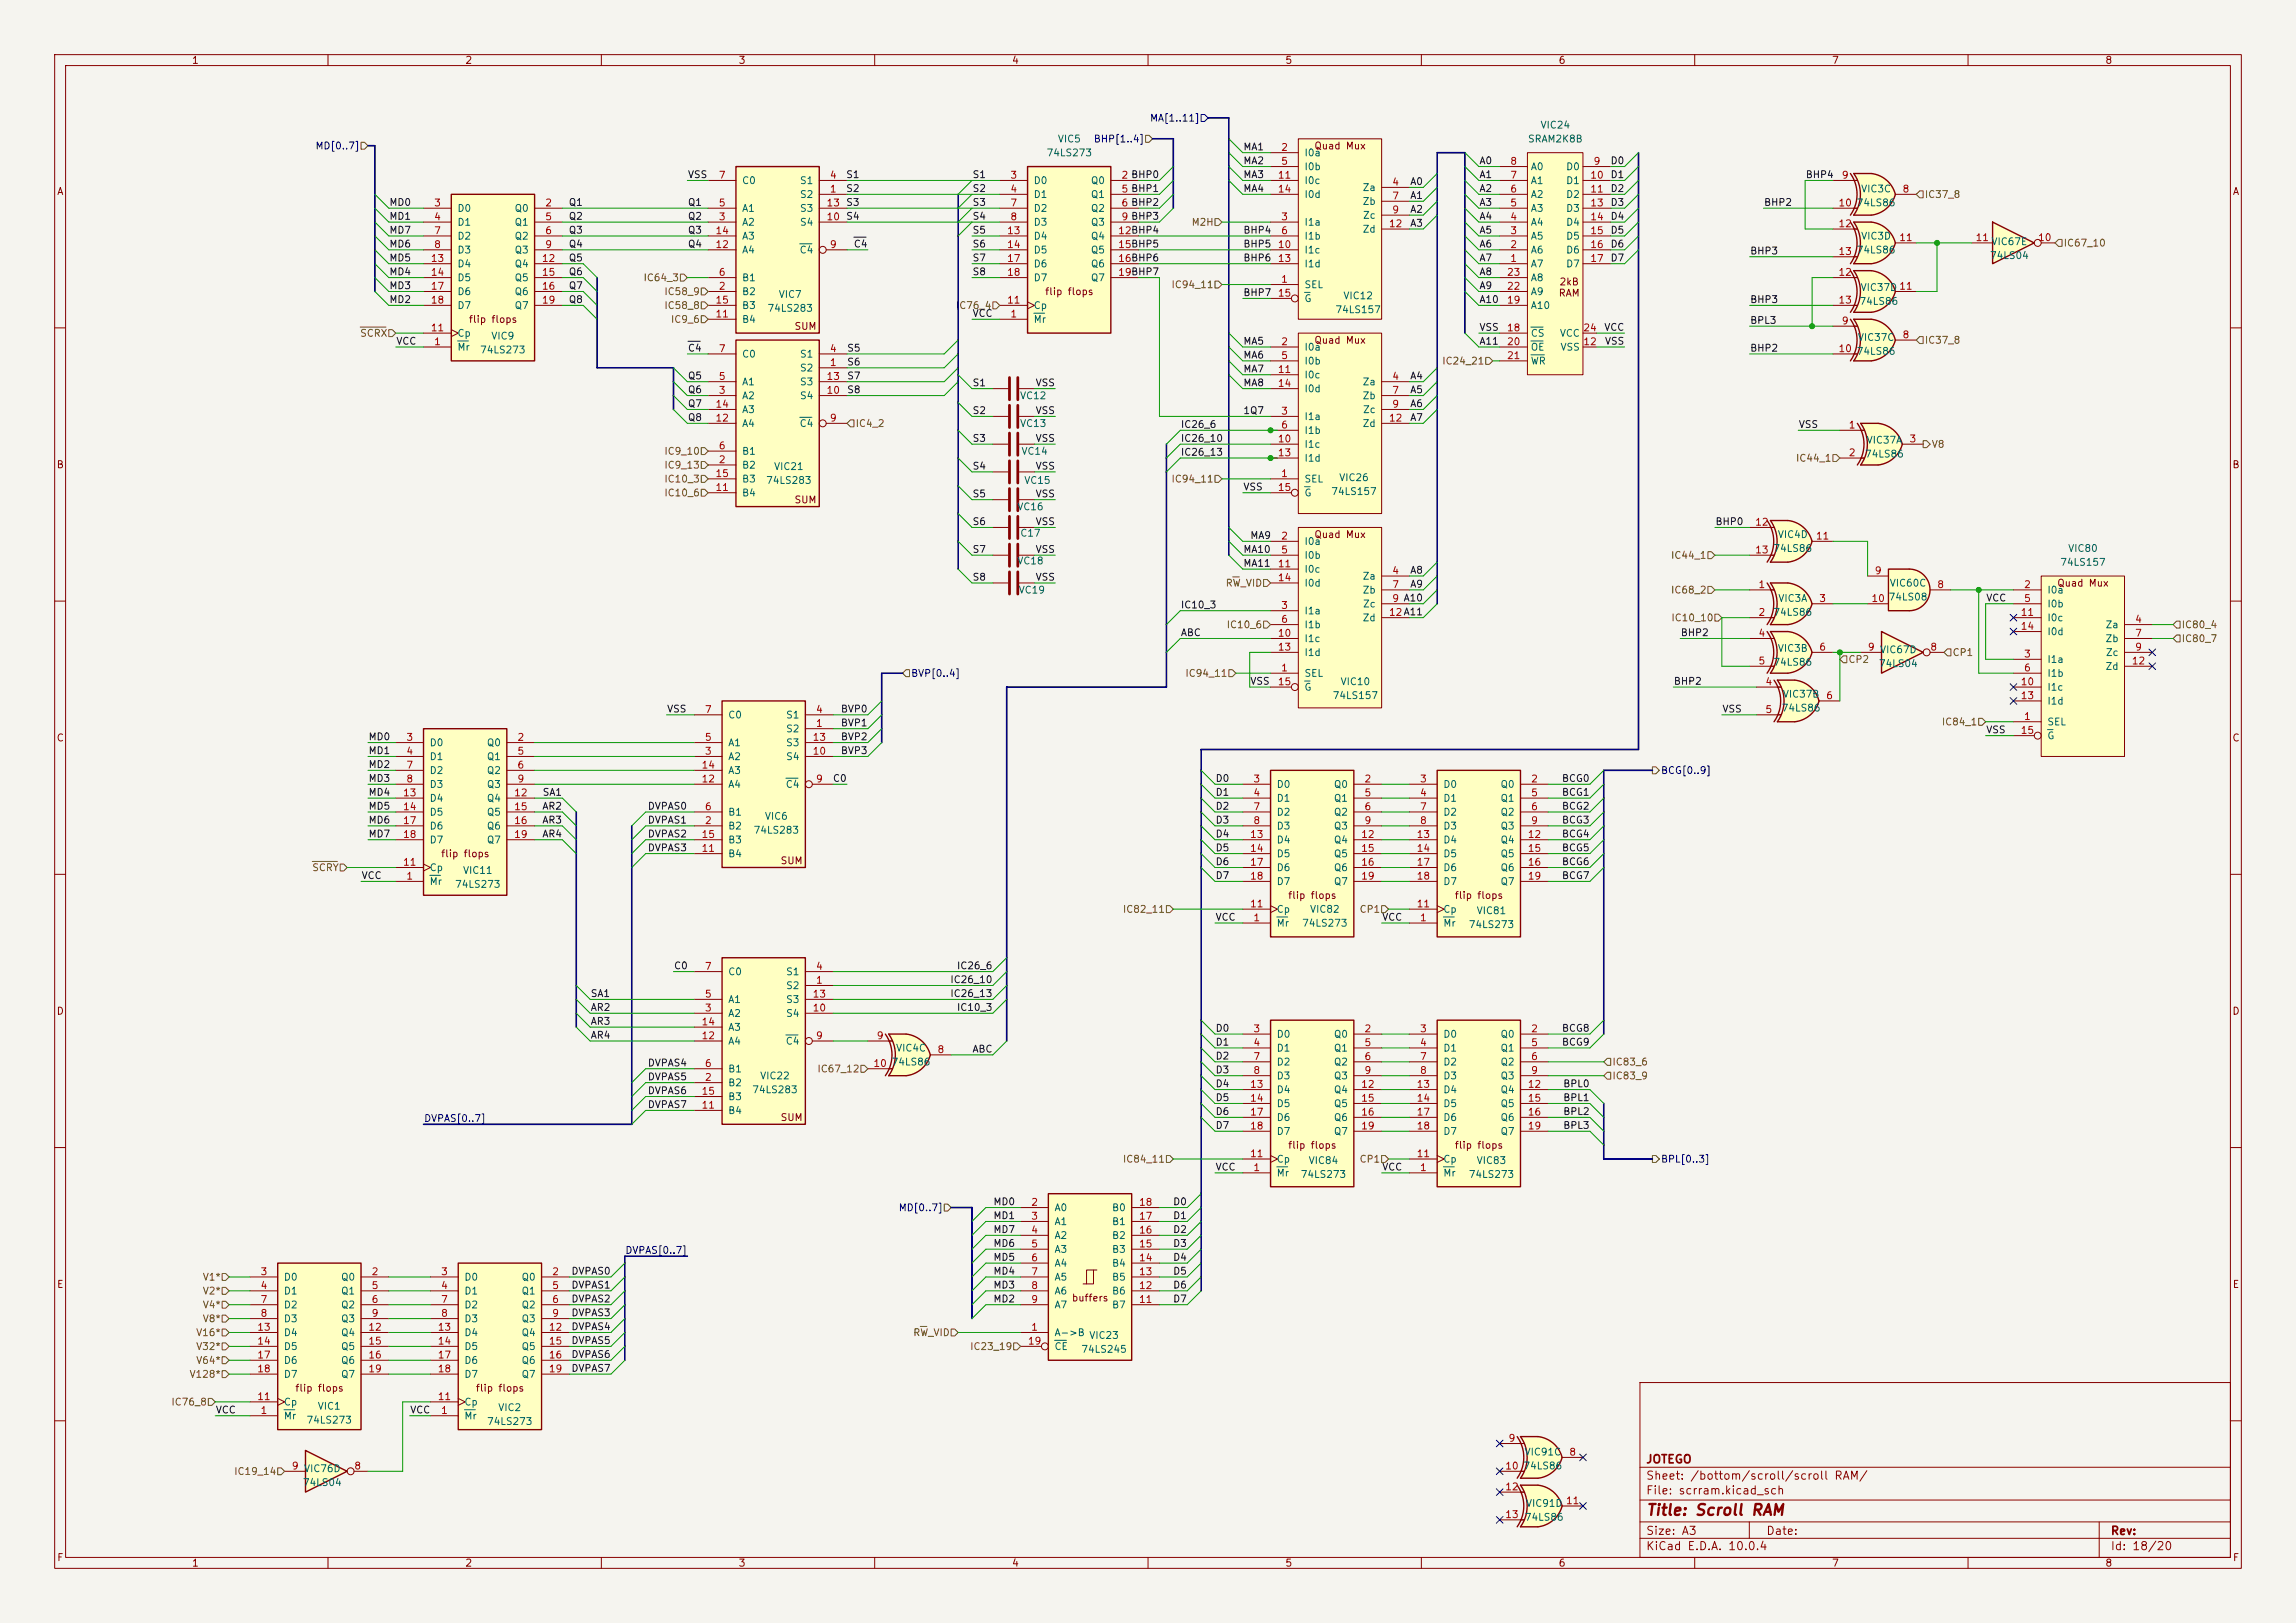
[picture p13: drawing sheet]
<svg xmlns="http://www.w3.org/2000/svg" width="420mm" height="297mm" viewBox="0 0 420 297" stroke-linecap="round" stroke-linejoin="round" font-family="sans-serif">
<defs><g id="words">
<text font-size="2" fill="#840000" x="301" y="277.8">Title: Scroll RAM</text>
<g font-size="1.5" fill="#840000">
<text x="301" y="268.1">JOTEGO</text>
<text x="301" y="273.8">File: scrram.kicad_sch</text>
<text x="301" y="271.1">Sheet: /bottom/scroll/scroll RAM/</text>
<text x="301" y="281.2">Size: A3</text>
<text x="323" y="281.2">Date:</text>
<text x="386" y="281.2">Rev:</text>
<text x="301" y="284">KiCad E.D.A. 10.0.4</text>
<text x="386" y="284">Id: 18/20</text>
</g>
<g font-size="1.3" fill="#840000">
<text x="35" y="12">1</text>
<text x="85" y="12">2</text>
<text x="135" y="12">3</text>
<text x="185" y="12">4</text>
<text x="235" y="12">5</text>
<text x="285" y="12">6</text>
<text x="335" y="12">7</text>
<text x="385" y="12">8</text>
<text x="240.3" y="27.6">Quad Mux</text>
<text x="10.3" y="36">A</text>
<text x="408.3" y="36">A</text>
<text x="285.2" y="52.5">2kB</text>
<text x="85.7" y="59.4">flip flops</text>
<text x="191.1" y="54.3">flip flops</text>
<text x="285" y="54.6">RAM</text>
<text x="145.2" y="60.7">SUM</text>
<text x="240.3" y="63.2">Quad Mux</text>
<text x="10.3" y="86">B</text>
<text x="408.2" y="86">B</text>
<text x="145.2" y="92.4">SUM</text>
<text x="240.3" y="98.8">Quad Mux</text>
<text x="376.2" y="107.7">Quad Mux</text>
<text x="10.3" y="136">C</text>
<text x="408.2" y="136">C</text>
<text x="80.6" y="157.2">flip flops</text>
<text x="142.7" y="158.5">SUM</text>
<text x="235.5" y="164.8">flip flops</text>
<text x="266" y="164.8">flip flops</text>
<text x="10.3" y="186">D</text>
<text x="408.2" y="186">D</text>
<text x="142.7" y="205.4">SUM</text>
<text x="235.5" y="210.5">flip flops</text>
<text x="266" y="210.5">flip flops</text>
<text x="10.3" y="236">E</text>
<text x="196" y="238.5">buffers</text>
<text x="408.3" y="236">E</text>
<text x="53.9" y="255">flip flops</text>
<text x="86.9" y="255">flip flops</text>
<text x="10.3" y="286">F</text>
<text x="35" y="287">1</text>
<text x="85" y="287">2</text>
<text x="135" y="287">3</text>
<text x="185" y="287">4</text>
<text x="235" y="287">5</text>
<text x="285" y="287">6</text>
<text x="335" y="287">7</text>
<text x="385" y="287">8</text>
<text x="408.3" y="286">F</text>
</g>
<g font-size="1.3" fill="#000084">
<text x="210.2" y="22.6">MA[1..11]</text>
<text x="57.6" y="27.6">MD[0..7]</text>
<text x="200" y="26.4">BHP[1..4]</text>
<text x="166.6" y="124.2">BVP[0..4]</text>
<text x="303.7" y="141.9">BCG[0..9]</text>
<text x="77.5" y="205.6">DVPAS[0..7]</text>
<text x="303.7" y="213.1">BPL[0..3]</text>
<text x="164.3" y="222">MD[0..7]</text>
<text x="114.3" y="229.7">DVPAS[0..7]</text>
</g>
<g font-size="1.3" fill="#006464">
<text x="281.7" y="23.8">VIC24</text>
<text x="191.3" y="28.9">74LS273</text>
<text x="193.4" y="26.4">VIC5</text>
<text x="238.5" y="28.9">I0a</text>
<text x="279.4" y="26.4">SRAM2K8B</text>
<text x="135.6" y="34">C0</text>
<text x="146.2" y="34">S1</text>
<text x="189" y="34">D0</text>
<text x="199.4" y="34">Q0</text>
<text x="238.5" y="31.5">I0b</text>
<text x="238.5" y="34">I0c</text>
<text x="249.2" y="35.3">Za</text>
<text x="279.9" y="34">A1</text>
<text x="279.9" y="31.5">A0</text>
<text x="286.4" y="31.5">D0</text>
<text x="286.4" y="34">D1</text>
<text x="340.3" y="35.5">VIC3C</text>
<text x="83.6" y="39.1">D0</text>
<text x="83.6" y="41.6">D1</text>
<text x="94" y="39.1">Q0</text>
<text x="94" y="41.6">Q1</text>
<text x="135.6" y="41.6">A2</text>
<text x="135.6" y="39.1">A1</text>
<text x="146.2" y="36.5">S2</text>
<text x="146.2" y="41.6">S4</text>
<text x="146.2" y="39.1">S3</text>
<text x="189" y="36.5">D1</text>
<text x="189" y="39.1">D2</text>
<text x="189" y="41.6">D3</text>
<text x="199.4" y="36.5">Q1</text>
<text x="199.4" y="39.1">Q2</text>
<text x="199.4" y="41.6">Q3</text>
<text x="238.5" y="41.6">I1a</text>
<text x="238.5" y="36.5">I0d</text>
<text x="249.2" y="37.8">Zb</text>
<text x="249.2" y="40.3">Zc</text>
<text x="279.9" y="41.6">A4</text>
<text x="279.9" y="39.1">A3</text>
<text x="279.9" y="36.5">A2</text>
<text x="286.4" y="36.5">D2</text>
<text x="286.4" y="39.1">D3</text>
<text x="286.4" y="41.6">D4</text>
<text x="339.5" y="38.1">74LS86</text>
<text x="83.6" y="44.2">D2</text>
<text x="83.6" y="46.7">D3</text>
<text x="94" y="44.2">Q2</text>
<text x="94" y="46.7">Q3</text>
<text x="135.6" y="46.7">A4</text>
<text x="135.6" y="44.2">A3</text>
<text x="146.2" y="46.7">C4</text>
<text x="189" y="44.2">D4</text>
<text x="189" y="46.7">D5</text>
<text x="199.4" y="44.2">Q4</text>
<text x="199.4" y="46.7">Q5</text>
<text x="238.5" y="44.2">I1b</text>
<text x="238.5" y="46.7">I1c</text>
<text x="249.2" y="42.9">Zd</text>
<text x="279.9" y="46.7">A6</text>
<text x="279.9" y="44.2">A5</text>
<text x="286.4" y="44.2">D5</text>
<text x="286.4" y="46.7">D6</text>
<text x="339.5" y="46.7">74LS86</text>
<text x="340.3" y="44.2">VIC3D</text>
<text x="363.9" y="47.7">74LS04</text>
<text x="364.2" y="45.2">VIC67E</text>
<text x="83.6" y="49.2">D4</text>
<text x="83.6" y="51.8">D5</text>
<text x="94" y="49.2">Q4</text>
<text x="94" y="51.8">Q5</text>
<text x="135.6" y="51.8">B1</text>
<text x="189" y="49.2">D6</text>
<text x="189" y="51.8">D7</text>
<text x="199.4" y="49.2">Q6</text>
<text x="199.4" y="51.8">Q7</text>
<text x="238.5" y="53">SEL</text>
<text x="238.5" y="49.2">I1d</text>
<text x="279.9" y="49.2">A7</text>
<text x="279.9" y="51.8">A8</text>
<text x="286.4" y="49.2">D7</text>
<text x="340.2" y="53.5">VIC37D11</text>
<text x="83.6" y="54.3">D6</text>
<text x="83.6" y="56.9">D7</text>
<text x="94" y="54.3">Q6</text>
<text x="94" y="56.9">Q7</text>
<text x="135.6" y="54.3">B2</text>
<text x="135.6" y="59.4">B4</text>
<text x="135.6" y="56.9">B3</text>
<text x="140.3" y="57.4">74LS283</text>
<text x="142.3" y="54.8">VIC7</text>
<text x="189" y="59.4">Mr</text>
<text x="189" y="56.9">Cp</text>
<text x="238.5" y="55.6">G</text>
<text x="244.2" y="57.6">74LS157</text>
<text x="245.6" y="55.1">VIC12</text>
<text x="279.9" y="56.9">A10</text>
<text x="279.9" y="54.3">A9</text>
<text x="340" y="56.1">74LS86</text>
<text x="83.6" y="64.5">Mr</text>
<text x="83.6" y="61.9">Cp</text>
<text x="87.7" y="65">74LS273</text>
<text x="89.8" y="62.4">VIC9</text>
<text x="135.6" y="65.7">C0</text>
<text x="146.2" y="65.7">S1</text>
<text x="238.5" y="64.5">I0a</text>
<text x="279.9" y="61.9">CS</text>
<text x="279.9" y="64.5">OE</text>
<text x="285.2" y="61.9">VCC</text>
<text x="285.3" y="64.5">VSS</text>
<text x="339.5" y="65.2">74LS86</text>
<text x="339.7" y="62.7">VIC37C</text>
<text x="135.6" y="70.8">A1</text>
<text x="146.2" y="68.3">S2</text>
<text x="146.2" y="70.8">S3</text>
<text x="238.5" y="67">I0b</text>
<text x="238.5" y="69.6">I0c</text>
<text x="249.2" y="70.8">Za</text>
<text x="279.9" y="67">WR</text>
<text x="135.6" y="73.4">A2</text>
<text x="135.6" y="75.9">A3</text>
<text x="146.2" y="73.4">S4</text>
<text x="186.5" y="73.4">VC12</text>
<text x="238.5" y="77.2">I1a</text>
<text x="238.5" y="72.1">I0d</text>
<text x="249.2" y="73.4">Zb</text>
<text x="249.2" y="75.9">Zc</text>
<text x="135.6" y="83.5">B1</text>
<text x="135.6" y="78.4">A4</text>
<text x="146.2" y="78.4">C4</text>
<text x="186.5" y="78.4">VC13</text>
<text x="186.7" y="83.5">VC14</text>
<text x="238.5" y="79.7">I1b</text>
<text x="238.5" y="82.3">I1c</text>
<text x="249.2" y="78.4">Zd</text>
<text x="341.3" y="81.5">VIC37A</text>
<text x="135.6" y="86.1">B2</text>
<text x="135.6" y="88.6">B3</text>
<text x="140" y="88.9">74LS283</text>
<text x="141.5" y="86.3">VIC21</text>
<text x="187.2" y="88.9">VC15</text>
<text x="238.5" y="88.6">SEL</text>
<text x="238.5" y="84.8">I1d</text>
<text x="244.9" y="88.3">VIC26</text>
<text x="341" y="84">74LS86</text>
<text x="135.6" y="91.1">B4</text>
<text x="186" y="93.7">VC16</text>
<text x="238.5" y="91.1">G</text>
<text x="243.4" y="90.9">74LS157</text>
<text x="186.5" y="98.5">C17</text>
<text x="238.5" y="100">I0a</text>
<text x="324.3" y="101.3">74LS86</text>
<text x="325.1" y="98.8">VIC4D</text>
<text x="378.2" y="101.3">VIC80</text>
<text x="186" y="103.6">VC18</text>
<text x="238.5" y="102.6">I0b</text>
<text x="238.5" y="105.1">I0c</text>
<text x="238.5" y="107.7">I0d</text>
<text x="249.2" y="106.4">Za</text>
<text x="345.6" y="107.7">VIC60C</text>
<text x="376.8" y="103.8">74LS157</text>
<text x="186.2" y="108.9">VC19</text>
<text x="238.5" y="112.7">I1a</text>
<text x="249.2" y="108.9">Zb</text>
<text x="249.2" y="111.5">Zc</text>
<text x="324.3" y="113">74LS86</text>
<text x="325.2" y="110.4">VIC3A</text>
<text x="345.4" y="110.2">74LS08</text>
<text x="374.4" y="108.9">I0a</text>
<text x="374.4" y="111.5">I0b</text>
<text x="238.5" y="115.3">I1b</text>
<text x="238.5" y="117.8">I1c</text>
<text x="249.2" y="114">Zd</text>
<text x="325.1" y="119.6">VIC3B</text>
<text x="343.8" y="119.8">VIC67D</text>
<text x="374.4" y="114">I0c</text>
<text x="374.4" y="116.5">I0d</text>
<text x="385" y="115.3">Za</text>
<text x="385" y="117.8">Zb</text>
<text x="238.5" y="124.2">SEL</text>
<text x="238.5" y="120.4">I1d</text>
<text x="245.1" y="125.7">VIC10</text>
<text x="324.3" y="122.1">74LS86</text>
<text x="343.6" y="122.4">74LS04</text>
<text x="374.4" y="121.6">I1a</text>
<text x="374.4" y="124.2">I1b</text>
<text x="385" y="122.9">Zd</text>
<text x="385.1" y="120.4">Zc</text>
<text x="133.1" y="131.8">C0</text>
<text x="143.7" y="131.8">S1</text>
<text x="238.5" y="126.7">G</text>
<text x="243.7" y="128.2">74LS157</text>
<text x="325.8" y="130.5">74LS86</text>
<text x="326" y="128">VIC37B</text>
<text x="374.4" y="126.7">I1c</text>
<text x="374.4" y="129.2">I1d</text>
<text x="78.5" y="136.9">D0</text>
<text x="89" y="136.9">Q0</text>
<text x="133.1" y="136.9">A1</text>
<text x="143.7" y="134.3">S2</text>
<text x="143.7" y="136.9">S3</text>
<text x="374.4" y="133.1">SEL</text>
<text x="374.4" y="135.6">G</text>
<text x="78.5" y="139.4">D1</text>
<text x="78.5" y="141.9">D2</text>
<text x="89" y="139.4">Q1</text>
<text x="89" y="141.9">Q2</text>
<text x="133.1" y="139.4">A2</text>
<text x="133.1" y="141.9">A3</text>
<text x="143.7" y="139.4">S4</text>
<text x="78.5" y="144.5">D3</text>
<text x="78.5" y="147">D4</text>
<text x="78.5" y="149.6">D5</text>
<text x="89" y="144.5">Q3</text>
<text x="89" y="147">Q4</text>
<text x="89" y="149.6">Q5</text>
<text x="133.1" y="149.6">B1</text>
<text x="133.1" y="144.5">A4</text>
<text x="143.6" y="144.5">C4</text>
<text x="233.4" y="144.5">D0</text>
<text x="233.4" y="147">D1</text>
<text x="233.4" y="149.6">D2</text>
<text x="243.9" y="144.5">Q0</text>
<text x="243.9" y="147">Q1</text>
<text x="243.9" y="149.6">Q2</text>
<text x="263.9" y="144.5">D0</text>
<text x="263.9" y="147">D1</text>
<text x="263.9" y="149.6">D2</text>
<text x="274.4" y="144.5">Q0</text>
<text x="274.4" y="147">Q1</text>
<text x="274.4" y="149.6">Q2</text>
<text x="78.5" y="152.1">D6</text>
<text x="78.5" y="154.6">D7</text>
<text x="89" y="152.1">Q6</text>
<text x="89" y="154.6">Q7</text>
<text x="133.1" y="152.1">B2</text>
<text x="133.1" y="154.6">B3</text>
<text x="137.7" y="152.9">74LS283</text>
<text x="139.8" y="150.3">VIC6</text>
<text x="233.4" y="152.1">D3</text>
<text x="233.4" y="154.6">D4</text>
<text x="243.9" y="152.1">Q3</text>
<text x="243.9" y="154.6">Q4</text>
<text x="263.9" y="152.1">D3</text>
<text x="263.9" y="154.6">D4</text>
<text x="274.4" y="152.1">Q3</text>
<text x="274.4" y="154.6">Q4</text>
<text x="78.5" y="159.7">Cp</text>
<text x="84.6" y="160.2">VIC11</text>
<text x="133.1" y="157.2">B4</text>
<text x="233.4" y="157.2">D5</text>
<text x="233.4" y="159.7">D6</text>
<text x="243.9" y="157.2">Q5</text>
<text x="243.9" y="159.7">Q6</text>
<text x="263.9" y="157.2">D5</text>
<text x="263.9" y="159.7">D6</text>
<text x="274.4" y="157.2">Q5</text>
<text x="274.4" y="159.7">Q6</text>
<text x="78.5" y="162.3">Mr</text>
<text x="83.1" y="162.8">74LS273</text>
<text x="233.4" y="167.3">Cp</text>
<text x="233.4" y="162.3">D7</text>
<text x="239.5" y="167.3">VIC82</text>
<text x="243.9" y="162.3">Q7</text>
<text x="263.9" y="167.3">Cp</text>
<text x="263.9" y="162.3">D7</text>
<text x="270" y="167.6">VIC81</text>
<text x="274.4" y="162.3">Q7</text>
<text x="233.4" y="169.9">Mr</text>
<text x="238.1" y="169.9">74LS273</text>
<text x="263.9" y="169.9">Mr</text>
<text x="268.6" y="170.1">74LS273</text>
<text x="133.1" y="178.8">C0</text>
<text x="143.7" y="178.8">S1</text>
<text x="133.1" y="183.9">A1</text>
<text x="143.7" y="181.3">S2</text>
<text x="143.7" y="183.9">S3</text>
<text x="133.1" y="186.4">A2</text>
<text x="133.1" y="191.5">A4</text>
<text x="133.1" y="188.9">A3</text>
<text x="143.6" y="191.5">C4</text>
<text x="143.7" y="186.4">S4</text>
<text x="233.4" y="190.2">D0</text>
<text x="243.9" y="190.2">Q0</text>
<text x="263.9" y="190.2">D0</text>
<text x="274.4" y="190.2">Q0</text>
<text x="133.1" y="196.6">B1</text>
<text x="138.9" y="197.8">VIC22</text>
<text x="163" y="195.3">74LS86</text>
<text x="163.8" y="192.7">VIC4C</text>
<text x="233.4" y="192.7">D1</text>
<text x="233.4" y="195.3">D2</text>
<text x="233.4" y="197.8">D3</text>
<text x="243.9" y="192.7">Q1</text>
<text x="243.9" y="195.3">Q2</text>
<text x="243.9" y="197.8">Q3</text>
<text x="263.9" y="192.7">D1</text>
<text x="263.9" y="195.3">D2</text>
<text x="263.9" y="197.8">D3</text>
<text x="274.4" y="192.7">Q1</text>
<text x="274.4" y="195.3">Q2</text>
<text x="274.4" y="197.8">Q3</text>
<text x="133.1" y="199.1">B2</text>
<text x="133.1" y="201.6">B3</text>
<text x="137.5" y="200.4">74LS283</text>
<text x="233.4" y="200.4">D4</text>
<text x="233.4" y="202.9">D5</text>
<text x="243.9" y="200.4">Q4</text>
<text x="243.9" y="202.9">Q5</text>
<text x="263.9" y="200.4">D4</text>
<text x="263.9" y="202.9">D5</text>
<text x="274.4" y="200.4">Q4</text>
<text x="274.4" y="202.9">Q5</text>
<text x="133.1" y="204.2">B4</text>
<text x="233.4" y="205.4">D6</text>
<text x="233.4" y="208">D7</text>
<text x="243.9" y="205.4">Q6</text>
<text x="243.9" y="208">Q7</text>
<text x="263.9" y="205.4">D6</text>
<text x="263.9" y="208">D7</text>
<text x="274.4" y="205.4">Q6</text>
<text x="274.4" y="208">Q7</text>
<text x="233.4" y="215.6">Mr</text>
<text x="233.4" y="213.1">Cp</text>
<text x="237.8" y="215.9">74LS273</text>
<text x="239.3" y="213.3">VIC84</text>
<text x="263.9" y="215.6">Mr</text>
<text x="263.9" y="213.1">Cp</text>
<text x="268.6" y="215.9">74LS273</text>
<text x="270" y="213.3">VIC83</text>
<text x="192.8" y="222">A0</text>
<text x="203.3" y="222">B0</text>
<text x="192.8" y="224.5">A1</text>
<text x="192.8" y="227">A2</text>
<text x="203.3" y="227">B2</text>
<text x="203.3" y="224.5">B1</text>
<text x="192.8" y="229.6">A3</text>
<text x="192.8" y="232.1">A4</text>
<text x="203.3" y="232.1">B4</text>
<text x="203.3" y="229.6">B3</text>
<text x="51.8" y="234.7">D0</text>
<text x="51.8" y="237.2">D1</text>
<text x="51.8" y="239.7">D2</text>
<text x="62.3" y="234.7">Q0</text>
<text x="62.3" y="237.2">Q1</text>
<text x="62.3" y="239.7">Q2</text>
<text x="84.8" y="234.7">D0</text>
<text x="84.8" y="237.2">D1</text>
<text x="84.8" y="239.7">D2</text>
<text x="95.3" y="234.7">Q0</text>
<text x="95.3" y="237.2">Q1</text>
<text x="95.3" y="239.7">Q2</text>
<text x="192.8" y="234.7">A5</text>
<text x="192.8" y="237.2">A6</text>
<text x="192.8" y="239.7">A7</text>
<text x="203.3" y="239.7">B7</text>
<text x="203.3" y="237.2">B6</text>
<text x="203.3" y="234.7">B5</text>
<text x="51.8" y="242.3">D3</text>
<text x="51.8" y="244.8">D4</text>
<text x="62.3" y="242.3">Q3</text>
<text x="62.3" y="244.8">Q4</text>
<text x="84.8" y="242.3">D3</text>
<text x="84.8" y="244.8">D4</text>
<text x="95.3" y="242.3">Q3</text>
<text x="95.3" y="244.8">Q4</text>
<text x="192.8" y="244.8">A-&gt;B</text>
<text x="199.1" y="245.3">VIC23</text>
<text x="51.8" y="247.4">D5</text>
<text x="51.8" y="249.9">D6</text>
<text x="62.3" y="247.4">Q5</text>
<text x="62.3" y="249.9">Q6</text>
<text x="84.8" y="247.4">D5</text>
<text x="84.8" y="249.9">D6</text>
<text x="95.3" y="247.4">Q5</text>
<text x="95.3" y="249.9">Q6</text>
<text x="192.8" y="247.4">CE</text>
<text x="197.7" y="247.9">74LS245</text>
<text x="51.8" y="257.5">Cp</text>
<text x="51.8" y="252.4">D7</text>
<text x="62.3" y="252.4">Q7</text>
<text x="84.8" y="257.5">Cp</text>
<text x="84.8" y="252.4">D7</text>
<text x="95.3" y="252.4">Q7</text>
<text x="51.8" y="260.1">Mr</text>
<text x="56" y="260.8">74LS273</text>
<text x="58" y="258.3">VIC1</text>
<text x="84.8" y="260.1">Mr</text>
<text x="89" y="261.1">74LS273</text>
<text x="91" y="258.5">VIC2</text>
<text x="55.5" y="269.7">VIC76D</text>
<text x="278.6" y="269.2">74LS86</text>
<text x="278.8" y="266.7">VIC91C</text>
<text x="55.3" y="272.2">74LS04</text>
<text x="278.8" y="278.6">74LS86</text>
<text x="279" y="276.1">VIC91D</text>
</g>
<g font-size="1.3" fill="#0f0f0f">
<text x="227.3" y="27.8">MA1</text>
<text x="125.7" y="32.9">VSS</text>
<text x="154.7" y="32.9">S1</text>
<text x="154.7" y="35.4">S2</text>
<text x="177.8" y="32.9">S1</text>
<text x="177.8" y="35.4">S2</text>
<text x="227.3" y="30.4">MA2</text>
<text x="227.3" y="35.4">MA4</text>
<text x="227.3" y="32.9">MA3</text>
<text x="257.8" y="34.2">A0</text>
<text x="270.5" y="30.4">A0</text>
<text x="270.5" y="32.9">A1</text>
<text x="270.5" y="35.4">A2</text>
<text x="294.5" y="35.4">D2</text>
<text x="294.5" y="30.4">D0</text>
<text x="294.5" y="32.9">D1</text>
<text x="330.2" y="32.9">BHP4</text>
<text x="71.1" y="38">MD0</text>
<text x="71.1" y="40.5">MD1</text>
<text x="103.9" y="38">Q1</text>
<text x="103.9" y="40.5">Q2</text>
<text x="125.7" y="38">Q1</text>
<text x="125.7" y="40.5">Q2</text>
<text x="154.7" y="38">S3</text>
<text x="154.7" y="40.5">S4</text>
<text x="177.8" y="38">S3</text>
<text x="177.8" y="40.5">S4</text>
<text x="257.8" y="39.2">A2</text>
<text x="257.8" y="41.8">A3</text>
<text x="257.8" y="36.7">A1</text>
<text x="270.5" y="40.5">A4</text>
<text x="270.5" y="38">A3</text>
<text x="294.5" y="40.5">D4</text>
<text x="294.5" y="38">D3</text>
<text x="322.6" y="38">BHP2</text>
<text x="71.1" y="43.1">MD7</text>
<text x="71.1" y="45.6">MD6</text>
<text x="103.9" y="43.1">Q3</text>
<text x="103.9" y="45.6">Q4</text>
<text x="125.7" y="45.6">Q4</text>
<text x="125.7" y="43.1">Q3</text>
<text x="156.1" y="45.6">C4</text>
<text x="177.8" y="45.6">S6</text>
<text x="177.8" y="43.1">S5</text>
<text x="227.3" y="45.6">BHP5</text>
<text x="227.3" y="43.1">BHP4</text>
<text x="270.5" y="43.1">A5</text>
<text x="270.5" y="45.6">A6</text>
<text x="294.5" y="43.1">D5</text>
<text x="294.5" y="45.6">D6</text>
<text x="320" y="46.9">BHP3</text>
<text x="71.1" y="48.1">MD5</text>
<text x="71.1" y="50.7">MD4</text>
<text x="71.1" y="53.2">MD3</text>
<text x="103.9" y="50.7">Q6</text>
<text x="103.9" y="48.1">Q5</text>
<text x="103.9" y="53.2">Q7</text>
<text x="177.8" y="50.7">S8</text>
<text x="177.8" y="48.1">S7</text>
<text x="227.3" y="48.1">BHP6</text>
<text x="270.5" y="53.2">A9</text>
<text x="270.5" y="48.1">A7</text>
<text x="270.5" y="50.7">A8</text>
<text x="294.5" y="48.1">D7</text>
<text x="71.1" y="55.8">MD2</text>
<text x="103.9" y="55.8">Q8</text>
<text x="177.8" y="58.3">VCC</text>
<text x="227.3" y="54.5">BHP7</text>
<text x="270.5" y="55.8">A10</text>
<text x="320" y="59.6">BPL3</text>
<text x="320" y="55.8">BHP3</text>
<text x="72.4" y="63.4">VCC</text>
<text x="125.7" y="64.6">C4</text>
<text x="154.9" y="64.6">S5</text>
<text x="227.3" y="63.4">MA5</text>
<text x="227.3" y="65.9">MA6</text>
<text x="270.5" y="60.8">VSS</text>
<text x="270.5" y="63.4">A11</text>
<text x="293.3" y="60.8">VCC</text>
<text x="293.5" y="63.4">VSS</text>
<text x="320" y="64.6">BHP2</text>
<text x="125.7" y="69.7">Q5</text>
<text x="154.9" y="69.7">S7</text>
<text x="154.9" y="67.2">S6</text>
<text x="177.8" y="71">S1</text>
<text x="189.3" y="71">VSS</text>
<text x="227.3" y="68.5">MA7</text>
<text x="227.3" y="71">MA8</text>
<text x="257.8" y="69.7">A4</text>
<text x="125.7" y="77.3">Q8</text>
<text x="125.7" y="74.8">Q7</text>
<text x="125.7" y="72.3">Q6</text>
<text x="154.9" y="72.3">S8</text>
<text x="177.8" y="76.1">S2</text>
<text x="189.3" y="76.1">VSS</text>
<text x="227.3" y="76.1">1Q7</text>
<text x="257.8" y="74.8">A6</text>
<text x="257.8" y="77.3">A7</text>
<text x="257.8" y="72.3">A5</text>
<text x="177.8" y="81.2">S3</text>
<text x="189.3" y="81.2">VSS</text>
<text x="215.9" y="83.7">IC26_13</text>
<text x="215.9" y="78.6">IC26_6</text>
<text x="215.9" y="81.2">IC26_10</text>
<text x="328.9" y="78.6">VSS</text>
<text x="177.8" y="86.2">S4</text>
<text x="189.3" y="86.2">VSS</text>
<text x="177.8" y="91.3">S5</text>
<text x="189.3" y="91.3">VSS</text>
<text x="227.3" y="90">VSS</text>
<text x="177.8" y="96.4">S6</text>
<text x="177.8" y="101.5">S7</text>
<text x="189.3" y="96.4">VSS</text>
<text x="189.3" y="101.5">VSS</text>
<text x="227.3" y="101.5">MA10</text>
<text x="228.6" y="98.9">MA9</text>
<text x="313.7" y="96.4">BHP0</text>
<text x="177.8" y="106.6">S8</text>
<text x="189.3" y="106.6">VSS</text>
<text x="227.3" y="104">MA11</text>
<text x="257.8" y="105.3">A8</text>
<text x="257.8" y="107.8">A9</text>
<text x="215.9" y="111.6">IC10_3</text>
<text x="363.2" y="110.4">VCC</text>
<text x="215.9" y="116.7">ABC</text>
<text x="307.3" y="116.7">BHP2</text>
<text x="228.6" y="125.6">VSS</text>
<text x="306.1" y="125.6">BHP2</text>
<text x="121.9" y="130.7">VSS</text>
<text x="153.7" y="130.7">BVP0</text>
<text x="315" y="130.7">VSS</text>
<text x="67.3" y="135.8">MD0</text>
<text x="153.7" y="135.8">BVP2</text>
<text x="153.7" y="133.2">BVP1</text>
<text x="363.2" y="134.5">VSS</text>
<text x="67.3" y="143.4">MD3</text>
<text x="67.3" y="138.3">MD1</text>
<text x="67.3" y="140.8">MD2</text>
<text x="152.3" y="143.4">C0</text>
<text x="153.7" y="138.3">BVP3</text>
<text x="222.2" y="143.4">D0</text>
<text x="285.6" y="143.4">BCG0</text>
<text x="67.3" y="145.9">MD4</text>
<text x="67.3" y="148.5">MD5</text>
<text x="99.1" y="148.5">AR2</text>
<text x="99.2" y="145.9">SA1</text>
<text x="118.4" y="148.5">DVPAS0</text>
<text x="222.2" y="145.9">D1</text>
<text x="222.2" y="148.5">D2</text>
<text x="285.6" y="145.9">BCG1</text>
<text x="285.6" y="148.5">BCG2</text>
<text x="67.3" y="151">MD6</text>
<text x="67.3" y="153.5">MD7</text>
<text x="99.1" y="151">AR3</text>
<text x="99.1" y="153.5">AR4</text>
<text x="118.4" y="151">DVPAS1</text>
<text x="118.4" y="153.5">DVPAS2</text>
<text x="222.2" y="153.5">D4</text>
<text x="222.2" y="151">D3</text>
<text x="285.6" y="151">BCG3</text>
<text x="285.6" y="153.5">BCG4</text>
<text x="66" y="161.2">VCC</text>
<text x="118.4" y="156.1">DVPAS3</text>
<text x="222.2" y="161.2">D7</text>
<text x="222.2" y="158.6">D6</text>
<text x="222.2" y="156.1">D5</text>
<text x="285.6" y="156.1">BCG5</text>
<text x="285.6" y="158.6">BCG6</text>
<text x="285.6" y="161.2">BCG7</text>
<text x="222.2" y="168.8">VCC</text>
<text x="252.7" y="168.8">VCC</text>
<text x="123.2" y="177.7">C0</text>
<text x="174.9" y="177.7">IC26_6</text>
<text x="107.9" y="182.8">SA1</text>
<text x="107.9" y="185.3">AR2</text>
<text x="173.7" y="180.2">IC26_10</text>
<text x="173.7" y="182.8">IC26_13</text>
<text x="174.9" y="185.3">IC10_3</text>
<text x="107.9" y="187.8">AR3</text>
<text x="107.9" y="190.4">AR4</text>
<text x="222.2" y="191.6">D1</text>
<text x="222.2" y="189.1">D0</text>
<text x="285.6" y="191.6">BCG9</text>
<text x="285.6" y="189.1">BCG8</text>
<text x="118.4" y="195.5">DVPAS4</text>
<text x="118.4" y="198">DVPAS5</text>
<text x="177.8" y="192.9">ABC</text>
<text x="222.2" y="196.7">D3</text>
<text x="222.2" y="194.2">D2</text>
<text x="118.4" y="203.1">DVPAS7</text>
<text x="118.4" y="200.5">DVPAS6</text>
<text x="222.2" y="201.8">D5</text>
<text x="222.2" y="199.3">D4</text>
<text x="285.8" y="199.3">BPL0</text>
<text x="285.8" y="201.8">BPL1</text>
<text x="222.2" y="204.3">D6</text>
<text x="222.2" y="206.9">D7</text>
<text x="285.8" y="206.9">BPL3</text>
<text x="285.8" y="204.3">BPL2</text>
<text x="222.2" y="214.5">VCC</text>
<text x="252.7" y="214.5">VCC</text>
<text x="181.6" y="220.9">MD0</text>
<text x="214.5" y="220.9">D0</text>
<text x="181.6" y="225.9">MD7</text>
<text x="181.6" y="223.4">MD1</text>
<text x="214.5" y="223.4">D1</text>
<text x="214.5" y="225.9">D2</text>
<text x="104.4" y="233.6">DVPAS0</text>
<text x="181.6" y="228.5">MD6</text>
<text x="181.6" y="231">MD5</text>
<text x="181.6" y="233.6">MD4</text>
<text x="214.5" y="233.6">D5</text>
<text x="214.5" y="231">D4</text>
<text x="214.5" y="228.5">D3</text>
<text x="104.4" y="238.6">DVPAS2</text>
<text x="104.4" y="236.1">DVPAS1</text>
<text x="181.6" y="238.6">MD2</text>
<text x="181.6" y="236.1">MD3</text>
<text x="214.5" y="238.6">D7</text>
<text x="214.5" y="236.1">D6</text>
<text x="104.4" y="243.7">DVPAS4</text>
<text x="104.4" y="241.2">DVPAS3</text>
<text x="104.4" y="246.3">DVPAS5</text>
<text x="104.4" y="251.3">DVPAS7</text>
<text x="104.4" y="248.8">DVPAS6</text>
<text x="39.4" y="259">VCC</text>
<text x="74.9" y="259">VCC</text>
</g>
<g font-size="1.3" fill="#a90000">
<text x="234.2" y="27.9">2</text>
<text x="131.4" y="33">7</text>
<text x="151.7" y="35.5">1</text>
<text x="151.7" y="33">4</text>
<text x="184.7" y="33">3</text>
<text x="184.7" y="35.5">4</text>
<text x="205" y="33">2 BHP0</text>
<text x="205" y="35.5">5 BHP1</text>
<text x="233.6" y="33">11</text>
<text x="233.6" y="35.5">14</text>
<text x="234.2" y="30.5">5</text>
<text x="254.6" y="34.3">4</text>
<text x="276.2" y="35.5">6</text>
<text x="276.2" y="33">7</text>
<text x="276.2" y="30.5">8</text>
<text x="290.8" y="33">10</text>
<text x="290.8" y="35.5">11</text>
<text x="291.4" y="30.5">9</text>
<text x="336.8" y="33">9</text>
<text x="347.9" y="35.5">8</text>
<text x="79.3" y="38.1">3</text>
<text x="79.3" y="40.6">4</text>
<text x="99.6" y="38.1">2</text>
<text x="99.6" y="40.6">5</text>
<text x="131.4" y="40.6">3</text>
<text x="131.4" y="38.1">5</text>
<text x="151.1" y="40.6">10</text>
<text x="151.1" y="38.1">13</text>
<text x="184.7" y="38.1">7</text>
<text x="184.7" y="40.6">8</text>
<text x="205" y="38.1">6 BHP2</text>
<text x="205" y="40.6">9 BHP3</text>
<text x="234.2" y="40.6">3</text>
<text x="254" y="41.9">12</text>
<text x="254.6" y="36.8">7</text>
<text x="254.6" y="39.3">9</text>
<text x="276.2" y="40.6">4</text>
<text x="276.2" y="38.1">5</text>
<text x="290.8" y="38.1">13</text>
<text x="290.8" y="40.6">14</text>
<text x="336.2" y="41.9">12</text>
<text x="336.2" y="38.1">10</text>
<text x="79.3" y="43.2">7</text>
<text x="79.3" y="45.7">8</text>
<text x="99.6" y="43.2">6</text>
<text x="99.6" y="45.7">9</text>
<text x="130.8" y="45.7">12</text>
<text x="130.8" y="43.2">14</text>
<text x="151.7" y="45.7">9</text>
<text x="184.1" y="43.2">13</text>
<text x="184.1" y="45.7">14</text>
<text x="204.4" y="43.2">12BHP4</text>
<text x="204.4" y="45.7">15BHP5</text>
<text x="233.6" y="45.7">10</text>
<text x="234.2" y="43.2">6</text>
<text x="276.2" y="45.7">2</text>
<text x="276.2" y="43.2">3</text>
<text x="290.8" y="43.2">15</text>
<text x="290.8" y="45.7">16</text>
<text x="336.2" y="47">13</text>
<text x="347.3" y="44.4">11</text>
<text x="361.3" y="44.4">11</text>
<text x="372.7" y="44.4">10</text>
<text x="78.7" y="48.2">13</text>
<text x="78.7" y="50.8">14</text>
<text x="78.7" y="53.3">17</text>
<text x="99" y="48.2">12</text>
<text x="99" y="50.8">15</text>
<text x="99" y="53.3">16</text>
<text x="131.4" y="53.3">2</text>
<text x="131.4" y="50.8">6</text>
<text x="184.1" y="48.2">17</text>
<text x="184.1" y="50.8">18</text>
<text x="204.4" y="48.2">16BHP6</text>
<text x="204.4" y="50.8">19BHP7</text>
<text x="233.6" y="48.2">13</text>
<text x="234.2" y="52">1</text>
<text x="275.5" y="53.3">22</text>
<text x="275.5" y="50.8">23</text>
<text x="276.2" y="48.2">1</text>
<text x="290.8" y="48.2">17</text>
<text x="336.2" y="50.8">12</text>
<text x="78.7" y="55.9">18</text>
<text x="99" y="55.9">19</text>
<text x="130.8" y="58.4">11</text>
<text x="130.8" y="55.9">15</text>
<text x="184.1" y="55.9">11</text>
<text x="184.7" y="58.4">1</text>
<text x="233.6" y="54.6">15</text>
<text x="275.5" y="55.9">19</text>
<text x="336.2" y="55.9">13</text>
<text x="336.8" y="59.7">9</text>
<text x="78.7" y="60.9">11</text>
<text x="79.3" y="63.5">1</text>
<text x="131.4" y="64.7">7</text>
<text x="151.7" y="64.7">4</text>
<text x="234.2" y="63.5">2</text>
<text x="275.5" y="60.9">18</text>
<text x="275.5" y="63.5">20</text>
<text x="289.5" y="63.5">12</text>
<text x="289.5" y="60.9">24</text>
<text x="336.2" y="64.7">10</text>
<text x="347.9" y="62.2">8</text>
<text x="131.4" y="69.8">5</text>
<text x="151.1" y="69.8">13</text>
<text x="151.7" y="67.3">1</text>
<text x="233.6" y="68.6">11</text>
<text x="233.6" y="71.1">14</text>
<text x="234.2" y="66">5</text>
<text x="254.6" y="69.8">4</text>
<text x="275.5" y="66">21</text>
<text x="130.8" y="77.4">12</text>
<text x="130.8" y="74.9">14</text>
<text x="131.4" y="72.4">3</text>
<text x="151.1" y="72.4">10</text>
<text x="151.7" y="77.4">9</text>
<text x="234.2" y="76.2">3</text>
<text x="254" y="77.4">12</text>
<text x="254.6" y="72.4">7</text>
<text x="254.6" y="74.9">9</text>
<text x="131.4" y="82.5">6</text>
<text x="233.6" y="81.3">10</text>
<text x="233.6" y="83.8">13</text>
<text x="234.2" y="78.7">6</text>
<text x="338.1" y="78.7">1</text>
<text x="338.1" y="83.8">2</text>
<text x="349.2" y="81.3">3</text>
<text x="130.8" y="87.6">15</text>
<text x="131.4" y="85.1">2</text>
<text x="234.2" y="87.6">1</text>
<text x="130.8" y="90.1">11</text>
<text x="233.6" y="90.1">15</text>
<text x="234.2" y="99">2</text>
<text x="234.2" y="101.6">5</text>
<text x="321" y="96.5">12</text>
<text x="321" y="101.6">13</text>
<text x="332.1" y="99">11</text>
<text x="233.6" y="104.1">11</text>
<text x="233.6" y="106.7">14</text>
<text x="254.6" y="105.4">4</text>
<text x="254.6" y="107.9">7</text>
<text x="321.6" y="107.9">1</text>
<text x="342.8" y="105.4">9</text>
<text x="354.3" y="107.9">8</text>
<text x="370.1" y="107.9">2</text>
<text x="234.2" y="111.7">3</text>
<text x="254" y="113">12A11</text>
<text x="254.6" y="110.5">9 A10</text>
<text x="321.6" y="113">2</text>
<text x="332.7" y="110.5">3</text>
<text x="342.2" y="110.5">10</text>
<text x="369.5" y="113">11</text>
<text x="370.1" y="110.5">5</text>
<text x="233.6" y="116.8">10</text>
<text x="233.6" y="119.4">13</text>
<text x="234.2" y="114.3">6</text>
<text x="321.6" y="116.8">4</text>
<text x="332.7" y="119.4">6</text>
<text x="341.6" y="119.4">9</text>
<text x="353" y="119.4">8</text>
<text x="369.5" y="115.5">14</text>
<text x="390.5" y="114.3">4</text>
<text x="390.5" y="116.8">7</text>
<text x="390.5" y="119.4">9</text>
<text x="233.6" y="125.7">15</text>
<text x="234.2" y="123.2">1</text>
<text x="321.6" y="121.9">5</text>
<text x="322.8" y="125.7">4</text>
<text x="369.5" y="125.7">10</text>
<text x="370.1" y="120.6">3</text>
<text x="370.1" y="123.2">6</text>
<text x="389.8" y="121.9">12</text>
<text x="128.8" y="130.8">7</text>
<text x="149.2" y="130.8">4</text>
<text x="322.8" y="130.8">5</text>
<text x="333.9" y="128.2">6</text>
<text x="369.5" y="128.2">13</text>
<text x="74.2" y="135.9">3</text>
<text x="94.5" y="135.9">2</text>
<text x="128.8" y="135.9">5</text>
<text x="148.5" y="135.9">13</text>
<text x="149.2" y="133.3">1</text>
<text x="369.5" y="134.6">15</text>
<text x="370.1" y="132.1">1</text>
<text x="74.2" y="138.4">4</text>
<text x="74.2" y="140.9">7</text>
<text x="74.2" y="143.5">8</text>
<text x="94.5" y="138.4">5</text>
<text x="94.5" y="140.9">6</text>
<text x="94.5" y="143.5">9</text>
<text x="128.2" y="143.5">12</text>
<text x="128.2" y="140.9">14</text>
<text x="128.8" y="138.4">3</text>
<text x="148.5" y="138.4">10</text>
<text x="149.2" y="143.5">9</text>
<text x="229.2" y="143.5">3</text>
<text x="249.5" y="143.5">2</text>
<text x="259.6" y="143.5">3</text>
<text x="280" y="143.5">2</text>
<text x="73.6" y="146">13</text>
<text x="73.6" y="148.6">14</text>
<text x="93.9" y="146">12</text>
<text x="93.9" y="148.6">15</text>
<text x="128.8" y="148.6">6</text>
<text x="229.2" y="146">4</text>
<text x="229.2" y="148.6">7</text>
<text x="249.5" y="146">5</text>
<text x="249.5" y="148.6">6</text>
<text x="259.6" y="146">4</text>
<text x="259.6" y="148.6">7</text>
<text x="280" y="146">5</text>
<text x="280" y="148.6">6</text>
<text x="73.6" y="151.1">17</text>
<text x="73.6" y="153.6">18</text>
<text x="93.9" y="151.1">16</text>
<text x="93.9" y="153.6">19</text>
<text x="128.2" y="153.6">15</text>
<text x="128.8" y="151.1">2</text>
<text x="228.6" y="153.6">13</text>
<text x="229.2" y="151.1">8</text>
<text x="248.9" y="153.6">12</text>
<text x="249.5" y="151.1">9</text>
<text x="259" y="153.6">13</text>
<text x="259.6" y="151.1">8</text>
<text x="279.4" y="153.6">12</text>
<text x="280" y="151.1">9</text>
<text x="73.6" y="158.7">11</text>
<text x="74.2" y="161.3">1</text>
<text x="128.2" y="156.2">11</text>
<text x="228.6" y="156.2">14</text>
<text x="228.6" y="158.7">17</text>
<text x="228.6" y="161.3">18</text>
<text x="248.9" y="156.2">15</text>
<text x="248.9" y="158.7">16</text>
<text x="248.9" y="161.3">19</text>
<text x="259" y="156.2">14</text>
<text x="259" y="158.7">17</text>
<text x="259" y="161.3">18</text>
<text x="279.4" y="156.2">15</text>
<text x="279.4" y="158.7">16</text>
<text x="279.4" y="161.3">19</text>
<text x="228.6" y="166.3">11</text>
<text x="259" y="166.3">11</text>
<text x="229.2" y="168.9">1</text>
<text x="259.6" y="168.9">1</text>
<text x="128.8" y="177.8">7</text>
<text x="149.2" y="177.8">4</text>
<text x="128.8" y="185.4">3</text>
<text x="128.8" y="182.9">5</text>
<text x="148.5" y="185.4">10</text>
<text x="148.5" y="182.9">13</text>
<text x="149.2" y="180.3">1</text>
<text x="128.2" y="190.5">12</text>
<text x="128.2" y="187.9">14</text>
<text x="149.2" y="190.5">9</text>
<text x="160.3" y="190.5">9</text>
<text x="229.2" y="189.2">3</text>
<text x="229.2" y="191.7">4</text>
<text x="249.5" y="189.2">2</text>
<text x="249.5" y="191.7">5</text>
<text x="259.6" y="189.2">3</text>
<text x="259.6" y="191.7">4</text>
<text x="280" y="189.2">2</text>
<text x="280" y="191.7">5</text>
<text x="128.8" y="195.6">6</text>
<text x="159.7" y="195.6">10</text>
<text x="171.4" y="193">8</text>
<text x="229.2" y="194.3">7</text>
<text x="229.2" y="196.8">8</text>
<text x="249.5" y="194.3">6</text>
<text x="249.5" y="196.8">9</text>
<text x="259.6" y="194.3">7</text>
<text x="259.6" y="196.8">8</text>
<text x="280" y="194.3">6</text>
<text x="280" y="196.8">9</text>
<text x="128.2" y="203.2">11</text>
<text x="128.2" y="200.6">15</text>
<text x="128.8" y="198.1">2</text>
<text x="228.6" y="199.4">13</text>
<text x="228.6" y="201.9">14</text>
<text x="248.9" y="199.4">12</text>
<text x="248.9" y="201.9">15</text>
<text x="259" y="199.4">13</text>
<text x="259" y="201.9">14</text>
<text x="279.4" y="199.4">12</text>
<text x="279.4" y="201.9">15</text>
<text x="228.6" y="204.4">17</text>
<text x="228.6" y="207">18</text>
<text x="248.9" y="204.4">16</text>
<text x="248.9" y="207">19</text>
<text x="259" y="204.4">17</text>
<text x="259" y="207">18</text>
<text x="279.4" y="204.4">16</text>
<text x="279.4" y="207">19</text>
<text x="228.6" y="212.1">11</text>
<text x="229.2" y="214.6">1</text>
<text x="259" y="212.1">11</text>
<text x="259.6" y="214.6">1</text>
<text x="188.5" y="221">2</text>
<text x="208.2" y="221">18</text>
<text x="188.5" y="223.5">3</text>
<text x="188.5" y="226">4</text>
<text x="208.2" y="226">16</text>
<text x="208.2" y="223.5">17</text>
<text x="47.6" y="233.7">3</text>
<text x="67.9" y="233.7">2</text>
<text x="80.6" y="233.7">3</text>
<text x="100.9" y="233.7">2</text>
<text x="188.5" y="228.6">5</text>
<text x="188.5" y="231.1">6</text>
<text x="188.5" y="233.7">7</text>
<text x="208.2" y="233.7">13</text>
<text x="208.2" y="231.1">14</text>
<text x="208.2" y="228.6">15</text>
<text x="47.6" y="236.2">4</text>
<text x="47.6" y="238.7">7</text>
<text x="67.9" y="236.2">5</text>
<text x="67.9" y="238.7">6</text>
<text x="80.6" y="236.2">4</text>
<text x="80.6" y="238.7">7</text>
<text x="100.9" y="236.2">5</text>
<text x="100.9" y="238.7">6</text>
<text x="188.5" y="236.2">8</text>
<text x="188.5" y="238.7">9</text>
<text x="208.2" y="238.7">11</text>
<text x="208.2" y="236.2">12</text>
<text x="46.9" y="243.8">13</text>
<text x="47.6" y="241.3">8</text>
<text x="67.3" y="243.8">12</text>
<text x="67.9" y="241.3">9</text>
<text x="80" y="243.8">13</text>
<text x="80.6" y="241.3">8</text>
<text x="100.3" y="243.8">12</text>
<text x="100.9" y="241.3">9</text>
<text x="188.5" y="243.8">1</text>
<text x="46.9" y="246.4">14</text>
<text x="46.9" y="248.9">17</text>
<text x="46.9" y="251.4">18</text>
<text x="67.3" y="246.4">15</text>
<text x="67.3" y="248.9">16</text>
<text x="67.3" y="251.4">19</text>
<text x="80" y="246.4">14</text>
<text x="80" y="248.9">17</text>
<text x="80" y="251.4">18</text>
<text x="100.3" y="246.4">15</text>
<text x="100.3" y="248.9">16</text>
<text x="100.3" y="251.4">19</text>
<text x="187.9" y="246.4">19</text>
<text x="46.9" y="256.5">11</text>
<text x="80" y="256.5">11</text>
<text x="47.6" y="259.1">1</text>
<text x="80.6" y="259.1">1</text>
<text x="53.3" y="269.2">9</text>
<text x="64.7" y="269.2">8</text>
<text x="275.2" y="269.2">10</text>
<text x="275.8" y="264.1">9</text>
<text x="286.9" y="266.7">8</text>
<text x="275.2" y="273">12</text>
<text x="286.3" y="275.6">11</text>
<text x="275.2" y="278.1">13</text>
</g>
<g font-size="1.3" fill="#725600">
<text x="217.9" y="41.6">M2H</text>
<text x="352" y="36.5">IC37_8</text>
<text x="377.4" y="45.4">IC67_10</text>
<text x="117.6" y="51.8">IC64_3</text>
<text x="214.2" y="53">IC94_11</text>
<text x="121.4" y="56.9">IC58_8</text>
<text x="121.4" y="54.3">IC58_9</text>
<text x="122.6" y="59.4">IC9_6</text>
<text x="174.7" y="56.9">IC76_4</text>
<text x="65.8" y="61.9">SCRX</text>
<text x="352" y="63.2">IC37_8</text>
<text x="263.7" y="67">IC24_21</text>
<text x="121.4" y="83.5">IC9_10</text>
<text x="156.4" y="78.4">IC4_2</text>
<text x="353.3" y="82.3">V8</text>
<text x="121.4" y="86.1">IC9_13</text>
<text x="121.4" y="88.6">IC10_3</text>
<text x="214.2" y="88.6">IC94_11</text>
<text x="328.4" y="84.8">IC44_1</text>
<text x="121.4" y="91.1">IC10_6</text>
<text x="224.1" y="107.7">RW_VID</text>
<text x="305.6" y="102.6">IC44_1</text>
<text x="305.6" y="108.9">IC68_2</text>
<text x="224.3" y="115.3">IC10_6</text>
<text x="305.6" y="114">IC10_10</text>
<text x="399" y="117.8">IC80_7</text>
<text x="399" y="115.3">IC80_4</text>
<text x="216.7" y="124.2">IC94_11</text>
<text x="338" y="121.6">CP2</text>
<text x="357.1" y="120.4">CP1</text>
<text x="355.1" y="133.1">IC84_1</text>
<text x="57" y="159.7">SCRY</text>
<text x="205.3" y="167.3">IC82_11</text>
<text x="248.6" y="167.3">CP1</text>
<text x="149.4" y="196.6">IC67_12</text>
<text x="294.8" y="197.8">IC83_9</text>
<text x="294.8" y="195.3">IC83_6</text>
<text x="205.3" y="213.1">IC84_11</text>
<text x="248.6" y="213.1">CP1</text>
<text x="37" y="237.2">V2*</text>
<text x="37" y="239.7">V4*</text>
<text x="37" y="234.7">V1*</text>
<text x="35.8" y="244.8">V16*</text>
<text x="37" y="242.3">V8*</text>
<text x="166.9" y="244.8">RW_VID</text>
<text x="35.8" y="249.9">V64*</text>
<text x="35.8" y="247.4">V32*</text>
<text x="177.3" y="247.4">IC23_19</text>
<text x="31.2" y="257.5">IC76_8</text>
<text x="34.6" y="252.4">V128*</text>
<text x="42.7" y="270.2">IC19_14</text>
</g>
</g></defs>
<path d="M0 0h420v297h-420z" fill="#f5f4ef" stroke="#f5f4ef" stroke-width=".18"/>
<g fill="none" stroke="#840000" stroke-width=".18">
<path d="M10 10h400v277h-400zM12 12h396v273h-396zM60 10v2M110 10v2M160 10v2M210 10v2M260 10v2M310 10v2M360 10v2M10 60h2M408 60h2M10 110h2"/>
<path d="M408 110h2M10 160h2M408 160h2M10 210h2M408 210h2M300 253h108v32h-108zM10 260h2M300 278.5h108M300 274.5h108M300 268.5h108M320 278.5v3M384 278.5v6.5"/>
<path d="M408 260h2M60 285v2M110 285v2M160 285v2M210 285v2M260 285v2M300 281.5h108M310 285v2M360 285v2"/>
</g>
<path d="M237.5 61h15.2v33h-15.2z" fill="#ffffc2"/>
<g fill="none" stroke="#840000" stroke-width=".18">
<path d="M232.4 63.5h5.1M232.4 76.2h5.1M232.4 66h5.1M232.4 78.7h5.1M232.4 68.6h5.1M232.4 71.1h5.1M237.5 61h15.2v33h-15.2zM252.7 69.9h5.1M252.7 72.4h5.1M252.7 74.9h5.1M252.7 77.5h5.1M232.4 87.6h5.1"/>
<path d="M232.4 81.3h5.1M232.4 83.8h5.1M232.4 90.2h3.8"/>
<circle cx="236.9" cy="90.2" r=".63"/>
</g>
<path d="M238.6 89.1h1" fill="none" stroke="#006464" stroke-width=".18"/>
<path d="M132.1 128.3h15.2v30.5h-15.2z" fill="#ffffc2"/>
<path d="M132.1 128.3h15.2v30.5h-15.2z" fill="none" stroke="#840000" stroke-width=".25"/>
<g fill="none" stroke="#840000" stroke-width=".18">
<path d="M127 138.4h5.1M127 130.8h5.1M127 135.9h5.1M147.3 133.4h5.1M147.3 138.4h5.1M147.3 130.8h5.1M147.3 135.9h5.1M127 151.1h5.1M127 148.6h5.1M127 143.5h5.1M127 156.2h5.1M127 141h5.1"/>
<path d="M127 153.7h5.1M148.6 143.5h3.8"/>
<circle cx="148" cy="143.5" r=".63"/>
</g>
<path d="M143.7 142.4h2.3" fill="none" stroke="#006464" stroke-width=".18"/>
<path d="M262.9 186.7h15.2v30.5h-15.2z" fill="#ffffc2"/>
<path d="M262.9 186.7h15.2v30.5h-15.2z" fill="none" stroke="#840000" stroke-width=".25"/>
<g fill="none" stroke="#840000" stroke-width=".18">
<path d="M257.8 189.2h5.1M257.8 191.8h5.1M257.8 194.3h5.1M257.8 196.9h5.1M257.8 199.4h5.1M278.1 189.2h5.1M278.1 191.8h5.1M278.1 194.3h5.1M278.1 196.9h5.1M278.1 199.4h5.1M257.8 214.6h5.1M257.8 212.1h5.1"/>
<path d="M257.8 201.9h5.1M257.8 204.5h5.1M257.8 207h5.1M262.9 211.5l1.3 .6-1.3 .6M278.1 201.9h5.1M278.1 204.5h5.1M278.1 207h5.1"/>
</g>
<path d="M264 213.5h2" fill="none" stroke="#006464" stroke-width=".18"/>
<path d="M262.9 141h15.2v30.5h-15.2z" fill="#ffffc2"/>
<path d="M262.9 141h15.2v30.5h-15.2z" fill="none" stroke="#840000" stroke-width=".25"/>
<g fill="none" stroke="#840000" stroke-width=".18">
<path d="M257.8 143.5h5.1M257.8 146.1h5.1M257.8 148.6h5.1M257.8 151.1h5.1M257.8 153.7h5.1M257.8 156.2h5.1M257.8 158.8h5.1M278.1 143.5h5.1M278.1 146.1h5.1M278.1 148.6h5.1M278.1 151.1h5.1M278.1 153.7h5.1"/>
<path d="M278.1 156.2h5.1M278.1 158.8h5.1M257.8 168.9h5.1M257.8 166.4h5.1M257.8 161.3h5.1M262.9 165.7l1.3 .7-1.3 .6M278.1 161.3h5.1"/>
</g>
<path d="M264 167.8h2" fill="none" stroke="#006464" stroke-width=".18"/>
<path d="M232.4 186.7h15.2v30.5h-15.2z" fill="#ffffc2"/>
<path d="M232.4 186.7h15.2v30.5h-15.2z" fill="none" stroke="#840000" stroke-width=".25"/>
<g fill="none" stroke="#840000" stroke-width=".18">
<path d="M227.3 189.2h5.1M227.3 191.8h5.1M227.3 194.3h5.1M227.3 196.9h5.1M227.3 199.4h5.1M247.6 189.2h5.1M247.6 191.8h5.1M247.6 194.3h5.1M247.6 196.9h5.1M247.6 199.4h5.1M227.3 214.6h5.1M227.3 212.1h5.1"/>
<path d="M227.3 201.9h5.1M227.3 204.5h5.1M227.3 207h5.1M232.4 211.5l1.3 .6-1.3 .6M247.6 201.9h5.1M247.6 204.5h5.1M247.6 207h5.1"/>
</g>
<path d="M233.6 213.5h1.9" fill="none" stroke="#006464" stroke-width=".18"/>
<path d="M278.1 262.9h3.2M278.1 270.5h3.2" fill="none" stroke="#ffffc2" stroke-width=".18"/>
<g fill="#ffffc2" stroke="#ffffc2" stroke-width=".18">
<path d="M280.7 265.3l5 1.4a5.2 5.2 0 0 1-4.4 3.8z"/>
<path d="M281.3 262.9a5.1 5.1 0 0 1 4.4 3.8l-4.9 1.3z"/>
</g>
<path d="M278.1 262.9h3.2v7.6h-3.2a6.7 6.7 0 0 0 0-7.6z" fill="#ffffc2"/>
<path d="M277.5 262.9a6.6 6.6 0 0 1 0 7.6M281.3 262.9h-3.2a6.6 6.6 0 0 1 0 7.6h3.2M281.3 262.9a5.1 5.1 0 0 1 4.4 3.8M285.7 266.7a5.2 5.2 0 0 1-4.4 3.8" fill="none" stroke="#840000" stroke-width=".25"/>
<path d="M274.3 264.2h4.5M274.3 269.2h4.5M285.7 266.7h3.9" fill="none" stroke="#840000" stroke-width=".18"/>
<path d="M278.1 271.8h3.2M278.1 279.4h3.2" fill="none" stroke="#ffffc2" stroke-width=".18"/>
<g fill="#ffffc2" stroke="#ffffc2" stroke-width=".18">
<path d="M280.7 274.2l5 1.4a5.2 5.2 0 0 1-4.4 3.8z"/>
<path d="M281.3 271.8a5.1 5.1 0 0 1 4.4 3.8l-4.9 1.3z"/>
</g>
<path d="M278.1 271.8h3.2v7.6h-3.2a6.7 6.7 0 0 0 0-7.6z" fill="#ffffc2"/>
<path d="M277.5 271.8a6.6 6.6 0 0 1 0 7.6M281.3 271.8h-3.2a6.6 6.6 0 0 1 0 7.6h3.2M281.3 271.8a5.1 5.1 0 0 1 4.4 3.8M285.7 275.6a5.2 5.2 0 0 1-4.4 3.8" fill="none" stroke="#840000" stroke-width=".25"/>
<path d="M274.3 273h4.5M274.3 278.1h4.5M285.7 275.6h3.9" fill="none" stroke="#840000" stroke-width=".18"/>
<path d="M55.9 265.4l7.6 3.8-7.6 3.8z" fill="#ffffc2"/>
<path d="M55.9 265.4l7.6 3.8-7.6 3.8z" fill="none" stroke="#840000" stroke-width=".25"/>
<g fill="none" stroke="#840000" stroke-width=".18">
<path d="M52.1 269.2h3.8M64.8 269.2h2.5"/>
<circle cx="64.1" cy="269.2" r=".63"/>
</g>
<path d="M50.8 231.1h15.2v30.5h-15.2z" fill="#ffffc2"/>
<path d="M50.8 231.1h15.2v30.5h-15.2z" fill="none" stroke="#840000" stroke-width=".25"/>
<g fill="none" stroke="#840000" stroke-width=".18">
<path d="M45.7 233.7h5.1M45.7 236.2h5.1M45.7 238.8h5.1M66 233.7h5.1M66 236.2h5.1M66 238.8h5.1M45.7 259.1h5.1M45.7 241.3h5.1M45.7 256.5h5.1M45.7 243.8h5.1M45.7 246.4h5.1M45.7 248.9h5.1"/>
<path d="M45.7 251.5h5.1M50.8 255.9l1.3 .6-1.3 .7M66 241.3h5.1M66 243.8h5.1M66 246.4h5.1M66 248.9h5.1M66 251.5h5.1"/>
</g>
<path d="M51.9 258h2" fill="none" stroke="#006464" stroke-width=".18"/>
<path d="M134.6 62.2h15.3v30.5h-15.3z" fill="#ffffc2"/>
<path d="M134.6 62.2h15.3v30.5h-15.3z" fill="none" stroke="#840000" stroke-width=".25"/>
<g fill="none" stroke="#840000" stroke-width=".18">
<path d="M129.5 72.4h5.1M129.5 64.8h5.1M129.5 69.9h5.1M129.5 77.5h5.1M129.5 74.9h5.1M149.9 67.3h5M149.9 72.4h5M149.9 64.8h5M149.9 69.9h5M151.1 77.5h3.8M129.5 85.1h5.1M129.5 82.6h5.1"/>
<path d="M129.5 90.2h5.1M129.5 87.6h5.1"/>
<circle cx="150.5" cy="77.5" r=".63"/>
</g>
<path d="M146.3 76.4h2.2" fill="none" stroke="#006464" stroke-width=".18"/>
<path d="M83.8 231.1h15.3v30.5h-15.3z" fill="#ffffc2"/>
<path d="M83.8 231.1h15.3v30.5h-15.3z" fill="none" stroke="#840000" stroke-width=".25"/>
<g fill="none" stroke="#840000" stroke-width=".18">
<path d="M78.7 233.7h5.1M78.7 236.2h5.1M78.7 238.8h5.1M99.1 233.7h5M99.1 236.2h5M99.1 238.8h5M78.7 259.1h5.1M78.7 241.3h5.1M78.7 256.5h5.1M78.7 243.8h5.1M78.7 246.4h5.1M78.7 248.9h5.1"/>
<path d="M78.7 251.5h5.1M83.8 255.9l1.3 .6-1.3 .7M99.1 241.3h5M99.1 243.8h5M99.1 246.4h5M99.1 248.9h5M99.1 251.5h5"/>
</g>
<path d="M85 258h1.9" fill="none" stroke="#006464" stroke-width=".18"/>
<path d="M134.6 30.5h15.3v30.5h-15.3z" fill="#ffffc2"/>
<path d="M134.6 30.5h15.3v30.5h-15.3z" fill="none" stroke="#840000" stroke-width=".25"/>
<g fill="none" stroke="#840000" stroke-width=".18">
<path d="M129.5 33h5.1M129.5 38.1h5.1M149.9 35.6h5M149.9 33h5M149.9 38.1h5M129.5 53.3h5.1M129.5 40.6h5.1M129.5 50.8h5.1M129.5 45.7h5.1M129.5 58.4h5.1M129.5 43.2h5.1M129.5 55.9h5.1"/>
<path d="M149.9 40.6h5M151.1 45.7h3.8"/>
<circle cx="150.5" cy="45.7" r=".63"/>
</g>
<path d="M146.3 44.6h2.2" fill="none" stroke="#006464" stroke-width=".18"/>
<path d="M191.8 218.4h15.2v30.5h-15.2z" fill="#ffffc2"/>
<g fill="none" stroke="#840000" stroke-width=".18">
<path d="M186.7 221h5.1M186.7 223.5h5.1M186.7 226.1h5.1M186.7 228.6h5.1M186.7 231.1h5.1M186.7 233.7h5.1M186.7 236.2h5.1M186.7 238.8h5.1M200 232.4h-1.2v2.5M200.7 232.4h-.7v2.5h-1.9M207 221h5.1M207 223.5h5.1"/>
<path d="M207 226.1h5.1M207 228.6h5.1M207 231.1h5.1M207 233.7h5.1M207 236.2h5.1M207 238.8h5.1M186.7 243.8h5.1M186.7 246.4h3.8"/>
<circle cx="191.1" cy="246.4" r=".63"/>
</g>
<path d="M191.8 218.4h15.2v30.5h-15.2z" fill="none" stroke="#840000" stroke-width=".25"/>
<path d="M192.9 245.3h2.2" fill="none" stroke="#006464" stroke-width=".18"/>
<path d="M237.5 96.5h15.2v33h-15.2z" fill="#ffffc2"/>
<g fill="none" stroke="#840000" stroke-width=".18">
<path d="M232.4 99.1h5.1M237.5 96.5h15.2v33h-15.2zM232.4 111.8h5.1M232.4 101.6h5.1M232.4 114.3h5.1M232.4 116.8h5.1M232.4 104.1h5.1M232.4 119.4h5.1M232.4 106.7h5.1M252.7 105.4h5.1M252.7 108h5.1M252.7 110.5h5.1"/>
<path d="M252.7 113h5.1M232.4 123.2h5.1M232.4 125.7h3.8"/>
<circle cx="236.9" cy="125.7" r=".63"/>
</g>
<path d="M238.6 124.6h1" fill="none" stroke="#006464" stroke-width=".18"/>
<path d="M162.6 189.2h3.1M162.6 196.9h3.1" fill="none" stroke="#ffffc2" stroke-width=".18"/>
<g fill="#ffffc2" stroke="#ffffc2" stroke-width=".18">
<path d="M165.2 191.7l5 1.3a5.2 5.2 0 0 1-4.4 3.9z"/>
<path d="M165.8 189.2a5.1 5.1 0 0 1 4.4 3.8l-5 1.3z"/>
</g>
<path d="M162.6 189.2h3.1v7.7h-3.1a6.7 6.7 0 0 0 0-7.7z" fill="#ffffc2"/>
<path d="M162 189.2a6.6 6.6 0 0 1 0 7.7M165.7 189.2h-3.1a6.6 6.6 0 0 1 0 7.7h3.1M165.8 189.2a5.2 5.2 0 0 1 4.4 3.8 5.2 5.2 0 0 1-4.4 3.9" fill="none" stroke="#840000" stroke-width=".25"/>
<path d="M158.7 190.5h4.5M158.7 195.6h4.5M170.2 193h3.8" fill="none" stroke="#840000" stroke-width=".18"/>
<path d="M237.5 25.4h15.2v33h-15.2z" fill="#ffffc2"/>
<g fill="none" stroke="#840000" stroke-width=".18">
<path d="M232.4 27.9h5.1M232.4 30.5h5.1M232.4 33h5.1M232.4 35.6h5.1M237.5 25.4h15.2v33h-15.2zM252.7 34.3h5.1M252.7 36.8h5.1M252.7 39.4h5.1M232.4 52.1h5.1M232.4 40.6h5.1M232.4 43.2h5.1M232.4 45.7h5.1"/>
<path d="M232.4 48.3h5.1M232.4 54.6h3.8M252.7 41.9h5.1"/>
<circle cx="236.9" cy="54.6" r=".63"/>
</g>
<path d="M238.6 53.5h1" fill="none" stroke="#006464" stroke-width=".18"/>
<path d="M364.5 40.6l7.6 3.9-7.6 3.8z" fill="#ffffc2"/>
<path d="M364.5 40.6l7.6 3.9-7.6 3.8z" fill="none" stroke="#840000" stroke-width=".25"/>
<g fill="none" stroke="#840000" stroke-width=".18">
<path d="M360.7 44.5h3.8M373.4 44.5h2.5"/>
<circle cx="372.7" cy="44.4" r=".63"/>
</g>
<path d="M339.1 40.6h3.2M339.1 48.3h3.2" fill="none" stroke="#ffffc2" stroke-width=".18"/>
<g fill="#ffffc2" stroke="#ffffc2" stroke-width=".18">
<path d="M341.7 43.1l5 1.4a5.2 5.2 0 0 1-4.4 3.8z"/>
<path d="M342.3 40.6a5.1 5.1 0 0 1 4.4 3.9l-5 1.2z"/>
</g>
<path d="M339.1 40.6h3.2v7.7h-3.2a6.7 6.7 0 0 0 0-7.7z" fill="#ffffc2"/>
<path d="M338.5 40.6a6.6 6.6 0 0 1 0 7.7M342.3 40.6h-3.2a6.6 6.6 0 0 1 0 7.7h3.2M342.3 40.6a5.1 5.1 0 0 1 4.4 3.9M346.7 44.5a5.2 5.2 0 0 1-4.4 3.8" fill="none" stroke="#840000" stroke-width=".25"/>
<path d="M335.3 41.9h4.4M335.3 47h4.4M346.7 44.5h3.8" fill="none" stroke="#840000" stroke-width=".18"/>
<path d="M339.1 49.5h3.2M339.1 57.2h3.2" fill="none" stroke="#ffffc2" stroke-width=".18"/>
<g fill="#ffffc2" stroke="#ffffc2" stroke-width=".18">
<path d="M341.7 52l5 1.3a5.2 5.2 0 0 1-4.4 3.9z"/>
<path d="M342.3 49.5a5.1 5.1 0 0 1 4.4 3.8l-5 1.3z"/>
</g>
<path d="M339.1 49.5h3.2v7.7h-3.2a6.7 6.7 0 0 0 0-7.7z" fill="#ffffc2"/>
<path d="M338.5 49.5a6.6 6.6 0 0 1 0 7.7M342.3 49.5h-3.2a6.6 6.6 0 0 1 0 7.7h3.2M342.3 49.5a5.1 5.1 0 0 1 4.4 3.8M346.7 53.3a5.2 5.2 0 0 1-4.4 3.9" fill="none" stroke="#840000" stroke-width=".25"/>
<path d="M335.3 50.8h4.4M335.3 55.9h4.4M346.7 53.3h3.8" fill="none" stroke="#840000" stroke-width=".18"/>
<path d="M339.1 31.8h3.2M339.1 39.4h3.2" fill="none" stroke="#ffffc2" stroke-width=".18"/>
<g fill="#ffffc2" stroke="#ffffc2" stroke-width=".18">
<path d="M341.7 34.2l5 1.4a5.2 5.2 0 0 1-4.4 3.8z"/>
<path d="M342.3 31.8a5.1 5.1 0 0 1 4.4 3.8l-5 1.3z"/>
</g>
<path d="M339.1 31.8h3.2v7.6h-3.2a6.7 6.7 0 0 0 0-7.6z" fill="#ffffc2"/>
<path d="M338.5 31.8a6.6 6.6 0 0 1 0 7.6M342.3 31.8h-3.2a6.6 6.6 0 0 1 0 7.6h3.2M342.3 31.8a5.1 5.1 0 0 1 4.4 3.8M346.7 35.6a5.2 5.2 0 0 1-4.4 3.8" fill="none" stroke="#840000" stroke-width=".25"/>
<path d="M335.3 33h4.4M335.3 38.1h4.4M346.7 35.6h3.8" fill="none" stroke="#840000" stroke-width=".18"/>
<path d="M232.4 141h15.2v30.5h-15.2z" fill="#ffffc2"/>
<path d="M232.4 141h15.2v30.5h-15.2z" fill="none" stroke="#840000" stroke-width=".25"/>
<g fill="none" stroke="#840000" stroke-width=".18">
<path d="M227.3 143.5h5.1M227.3 146.1h5.1M227.3 148.6h5.1M227.3 151.1h5.1M227.3 153.7h5.1M227.3 156.2h5.1M227.3 158.8h5.1M247.6 143.5h5.1M247.6 146.1h5.1M247.6 148.6h5.1M247.6 151.1h5.1M247.6 153.7h5.1"/>
<path d="M247.6 156.2h5.1M247.6 158.8h5.1M227.3 168.9h5.1M227.3 166.4h5.1M227.3 161.3h5.1M232.4 165.7l1.3 .7-1.3 .6M247.6 161.3h5.1"/>
</g>
<path d="M233.6 167.8h1.9" fill="none" stroke="#006464" stroke-width=".18"/>
<path d="M323.8 95.3h3.2M323.8 102.9h3.2" fill="none" stroke="#ffffc2" stroke-width=".18"/>
<g fill="#ffffc2" stroke="#ffffc2" stroke-width=".18">
<path d="M326.5 97.7l5 1.4a5.2 5.2 0 0 1-4.4 3.8z"/>
<path d="M327.1 95.3a5.1 5.1 0 0 1 4.4 3.8l-5 1.3z"/>
</g>
<path d="M323.8 95.3h3.2v7.6h-3.2a6.7 6.7 0 0 0 0-7.6z" fill="#ffffc2"/>
<path d="M323.2 95.3a6.6 6.6 0 0 1 0 7.6M327 95.3h-3.2a6.6 6.6 0 0 1 0 7.6h3.2M327.1 95.3a5.2 5.2 0 0 1 4.4 3.8 5.2 5.2 0 0 1-4.4 3.8" fill="none" stroke="#840000" stroke-width=".25"/>
<path d="M320 96.5h4.5M331.5 99.1h3.8M320 101.6h4.5" fill="none" stroke="#840000" stroke-width=".18"/>
<path d="M339.1 58.4h3.2M339.1 66h3.2" fill="none" stroke="#ffffc2" stroke-width=".18"/>
<g fill="#ffffc2" stroke="#ffffc2" stroke-width=".18">
<path d="M341.7 60.9l5 1.3a5.2 5.2 0 0 1-4.4 3.8z"/>
<path d="M342.3 58.4a5.1 5.1 0 0 1 4.4 3.8l-5 1.3z"/>
</g>
<path d="M339.1 58.4h3.2v7.6h-3.2a6.7 6.7 0 0 0 0-7.6z" fill="#ffffc2"/>
<path d="M338.5 58.4a6.6 6.6 0 0 1 0 7.6M342.3 58.4h-3.2a6.6 6.6 0 0 1 0 7.6h3.2M342.3 58.4a5.1 5.1 0 0 1 4.4 3.8M346.7 62.2a5.2 5.2 0 0 1-4.4 3.8" fill="none" stroke="#840000" stroke-width=".25"/>
<path d="M335.3 59.7h4.4M335.3 64.8h4.4M346.7 62.2h3.8" fill="none" stroke="#840000" stroke-width=".18"/>
<path d="M340.4 77.5h3.1M340.4 85.1h3.1" fill="none" stroke="#ffffc2" stroke-width=".18"/>
<g fill="#ffffc2" stroke="#ffffc2" stroke-width=".18">
<path d="M343 79.9l5 1.4a5.2 5.2 0 0 1-4.4 3.8z"/>
<path d="M343.6 77.5a5.1 5.1 0 0 1 4.4 3.8l-5 1.3z"/>
</g>
<path d="M340.4 77.5h3.1v7.6h-3.1a6.7 6.7 0 0 0 0-7.6z" fill="#ffffc2"/>
<path d="M339.8 77.5a6.6 6.6 0 0 1 0 7.6M343.5 77.5h-3.1a6.6 6.6 0 0 1 0 7.6h3.1M343.6 77.5a5.2 5.2 0 0 1 4.4 3.8 5.2 5.2 0 0 1-4.4 3.8" fill="none" stroke="#840000" stroke-width=".25"/>
<path d="M336.5 78.7h4.5M336.5 83.8h4.5M348 81.3h3.8" fill="none" stroke="#840000" stroke-width=".18"/>
<path d="M77.5 133.4h15.2v30.4h-15.2z" fill="#ffffc2"/>
<path d="M77.5 133.4h15.2v30.4h-15.2z" fill="none" stroke="#840000" stroke-width=".25"/>
<g fill="none" stroke="#840000" stroke-width=".18">
<path d="M72.4 135.9h5.1M72.4 138.4h5.1M92.7 135.9h5.1M92.7 138.4h5.1M72.4 141h5.1M72.4 143.5h5.1M72.4 158.8h5.1M72.4 146.1h5.1M72.4 148.6h5.1M72.4 151.1h5.1M72.4 153.7h5.1M77.5 158.1l1.2 .7-1.2 .6"/>
<path d="M92.7 141h5.1M92.7 143.5h5.1M92.7 146.1h5.1M92.7 148.6h5.1M92.7 151.1h5.1M92.7 153.7h5.1M72.4 161.3h5.1"/>
</g>
<path d="M78.6 160.2h2" fill="none" stroke="#006464" stroke-width=".18"/>
<path d="M279.4 27.9h10.2v40.7h-10.2z" fill="#ffffc2"/>
<g fill="none" stroke="#840000" stroke-width=".18">
<path d="M274.3 38.1h5.1M274.3 35.6h5.1M274.3 33h5.1M274.3 30.5h5.1M279.4 27.9h10.2v40.7h-10.2zM289.6 38.1h5M289.6 35.6h5M289.6 33h5M289.6 30.5h5M274.3 48.3h5.1M274.3 45.7h5.1M274.3 43.2h5.1"/>
<path d="M274.3 40.6h5.1M274.3 55.9h5.1M274.3 53.3h5.1M274.3 50.8h5.1M289.6 48.3h5M289.6 45.7h5M289.6 43.2h5M289.6 40.6h5M274.3 63.5h5.1M274.3 61h5.1M274.3 66h5.1M289.6 63.5h2.5"/>
<path d="M289.6 61h2.5"/>
</g>
<path d="M280 59.9h2.3M280 62.4h2.3M280 64.9h2.5" fill="none" stroke="#006464" stroke-width=".18"/>
<path d="M344.2 115.6l7.6 3.8-7.6 3.8z" fill="#ffffc2"/>
<path d="M344.2 115.6l7.6 3.8-7.6 3.8z" fill="none" stroke="#840000" stroke-width=".25"/>
<g fill="none" stroke="#840000" stroke-width=".18">
<path d="M340.4 119.4h3.8M353.1 119.4h2.5"/>
<circle cx="352.4" cy="119.4" r=".63"/>
</g>
<path d="M349.2 104.1a3.8 3.8 0 0 1 3.8 3.9 3.8 3.8 0 0 1-3.8 3.8z" fill="#ffffc2" stroke="#ffffc2" stroke-width=".18"/>
<path d="M345.4 104.1h3.8v7.7h-3.8z" fill="#ffffc2"/>
<path d="M345.4 104.1h3.8a3.8 3.8 0 0 1 3.8 3.9 3.8 3.8 0 0 1-3.8 3.8h-3.8z" fill="none" stroke="#840000" stroke-width=".25"/>
<path d="M341.6 105.4h3.8M341.6 110.5h3.8M353.1 108h3.8" fill="none" stroke="#840000" stroke-width=".18"/>
<path d="M325.1 124.5h3.2M325.1 132.1h3.2" fill="none" stroke="#ffffc2" stroke-width=".18"/>
<g fill="#ffffc2" stroke="#ffffc2" stroke-width=".18">
<path d="M327.7 126.9l5 1.4a5.2 5.2 0 0 1-4.4 3.8z"/>
<path d="M328.3 124.5a5.1 5.1 0 0 1 4.4 3.8l-4.9 1.3z"/>
</g>
<path d="M325.1 124.5h3.2v7.6h-3.2a6.7 6.7 0 0 0 0-7.6z" fill="#ffffc2"/>
<path d="M324.5 124.5a6.6 6.6 0 0 1 0 7.6M325.1 124.5h3.2a5.1 5.1 0 0 1 4.4 3.8 5.2 5.2 0 0 1-4.4 3.8h-3.2a6.6 6.6 0 0 0 0-7.6z" fill="none" stroke="#840000" stroke-width=".25"/>
<path d="M321.3 125.7h4.5M321.3 130.8h4.5M332.7 128.3h3.8" fill="none" stroke="#840000" stroke-width=".18"/>
<path d="M323.8 115.6h3.2M323.8 123.2h3.2" fill="none" stroke="#ffffc2" stroke-width=".18"/>
<g fill="#ffffc2" stroke="#ffffc2" stroke-width=".18">
<path d="M326.5 118l5 1.4a5.2 5.2 0 0 1-4.4 3.8z"/>
<path d="M327.1 115.6a5.1 5.1 0 0 1 4.4 3.8l-5 1.3z"/>
</g>
<path d="M323.8 115.6h3.2v7.6h-3.2a6.7 6.7 0 0 0 0-7.6z" fill="#ffffc2"/>
<path d="M323.2 115.6a6.6 6.6 0 0 1 0 7.6M327 115.6h-3.2a6.6 6.6 0 0 1 0 7.6h3.2M327.1 115.6a5.2 5.2 0 0 1 4.4 3.8 5.2 5.2 0 0 1-4.4 3.8" fill="none" stroke="#840000" stroke-width=".25"/>
<path d="M320 116.8h4.5M331.5 119.4h3.8M320 121.9h4.5" fill="none" stroke="#840000" stroke-width=".18"/>
<path d="M323.8 106.7h3.2M323.8 114.3h3.2" fill="none" stroke="#ffffc2" stroke-width=".18"/>
<g fill="#ffffc2" stroke="#ffffc2" stroke-width=".18">
<path d="M326.5 109.1l5 1.4a5.2 5.2 0 0 1-4.4 3.8z"/>
<path d="M327.1 106.7a5.1 5.1 0 0 1 4.4 3.8l-5 1.3z"/>
</g>
<path d="M323.8 106.7h3.2v7.6h-3.2a6.7 6.7 0 0 0 0-7.6z" fill="#ffffc2"/>
<path d="M323.2 106.7a6.6 6.6 0 0 1 0 7.6M327 106.7h-3.2a6.6 6.6 0 0 1 0 7.6h3.2M327.1 106.7a5.2 5.2 0 0 1 4.4 3.8 5.2 5.2 0 0 1-4.4 3.8" fill="none" stroke="#840000" stroke-width=".25"/>
<path d="M320 108h4.5M320 113h4.5M331.5 110.5h3.8" fill="none" stroke="#840000" stroke-width=".18"/>
<path d="M373.4 105.4h15.2v33h-15.2z" fill="#ffffc2"/>
<g fill="none" stroke="#840000" stroke-width=".18">
<path d="M368.3 108h5.1M368.3 110.5h5.1M368.3 113h5.1M368.3 115.6h5.1M373.4 105.4h15.2v33h-15.2zM388.6 114.3h5.1M388.6 116.8h5.1M388.6 119.4h5.1M368.3 132.1h5.1M368.3 120.7h5.1M368.3 123.2h5.1M368.3 125.7h5.1"/>
<path d="M368.3 128.3h5.1M368.3 134.6h3.8M388.6 121.9h5.1"/>
<circle cx="372.7" cy="134.6" r=".63"/>
</g>
<path d="M374.5 133.5h1" fill="none" stroke="#006464" stroke-width=".18"/>
<path d="M82.5 35.6h15.3v30.4h-15.3z" fill="#ffffc2"/>
<path d="M82.5 35.6h15.3v30.4h-15.3z" fill="none" stroke="#840000" stroke-width=".25"/>
<g fill="none" stroke="#840000" stroke-width=".18">
<path d="M77.5 38.1h5M97.8 38.1h5.1M77.5 40.6h5M77.5 43.2h5M77.5 45.7h5M77.5 48.3h5M77.5 50.8h5M77.5 53.3h5M77.5 55.9h5M97.8 40.6h5.1M97.8 43.2h5.1M97.8 45.7h5.1"/>
<path d="M97.8 48.3h5.1M97.8 50.8h5.1M97.8 53.3h5.1M97.8 55.9h5.1M77.5 63.5h5M77.5 61h5M82.5 60.3l1.3 .7-1.3 .6"/>
</g>
<path d="M83.7 62.4h2" fill="none" stroke="#006464" stroke-width=".18"/>
<path d="M188 30.5h15.2v30.5h-15.2z" fill="#ffffc2"/>
<path d="M188 30.5h15.2v30.5h-15.2z" fill="none" stroke="#840000" stroke-width=".25"/>
<g fill="none" stroke="#840000" stroke-width=".18">
<path d="M182.9 33h5.1M182.9 35.6h5.1M182.9 38.1h5.1M203.2 33h5.1M203.2 35.6h5.1M203.2 38.1h5.1M182.9 58.4h5.1M182.9 40.6h5.1M182.9 55.9h5.1M182.9 43.2h5.1M182.9 45.7h5.1M182.9 48.3h5.1"/>
<path d="M182.9 50.8h5.1M188 55.2l1.2 .7-1.2 .6M203.2 40.6h5.1M203.2 43.2h5.1M203.2 45.7h5.1M203.2 48.3h5.1M203.2 50.8h5.1M181.6 76.2h2.8M181.6 71.1h2.8M186.4 76.2h2.8M186.4 71.1h2.8M181.6 81.3h2.8"/>
<path d="M181.6 91.4h2.8M181.6 86.4h2.8M181.6 96.5h2.8M186.4 81.3h2.8M186.4 91.4h2.8M186.4 86.4h2.8M186.4 96.5h2.8M181.6 106.7h2.8M181.6 101.6h2.8M186.4 106.7h2.8M186.4 101.6h2.8"/>
</g>
<path d="M189.1 57.3h2" fill="none" stroke="#006464" stroke-width=".18"/>
<g fill="none" stroke="#840000" stroke-width=".51">
<path d="M184.7 69.1v4.1M184.7 74.2v4M184.7 79.2v4.1M186.2 69.1v4.1M186.2 74.2v4M186.2 79.2v4.1M184.7 84.3v4.1M184.7 89.4v4.1M184.7 94.5v4.1M184.7 99.6v4M186.2 84.3v4.1M186.2 89.4v4.1"/>
<path d="M186.2 94.5v4.1M186.2 99.6v4M184.7 104.6v4.1M186.2 104.6v4.1"/>
</g>
<path d="M132.1 175.3h15.2v30.4h-15.2z" fill="#ffffc2"/>
<path d="M132.1 175.3h15.2v30.4h-15.2z" fill="none" stroke="#840000" stroke-width=".25"/>
<g fill="none" stroke="#840000" stroke-width=".18">
<path d="M127 177.8h5.1M147.3 177.8h5.1M127 198.1h5.1M127 185.4h5.1M127 182.9h5.1M127 195.6h5.1M127 190.5h5.1M127 188h5.1M147.3 180.3h5.1M147.3 185.4h5.1M147.3 182.9h5.1M148.6 190.5h3.8"/>
<path d="M127 203.2h5.1M127 200.7h5.1"/>
<circle cx="148" cy="190.5" r=".63"/>
</g>
<path d="M143.7 189.4h2.3" fill="none" stroke="#006464" stroke-width=".18"/>
<g fill="none" stroke="#725600" stroke-width=".18">
<path d="M66 26h.7l.6 .7-.6 .6h-.7zM209.5 24.8h.7l.6 .6-.6 .6h-.7zM350.5 35.6l.7-.7h.6v1.3h-.6zM65.9 59.9h4.7M124.5 50.2h.6l.6 .6-.6 .6h-.6zM128.3 57.8h.6l.6 .6-.6 .7h-.6zM128.3 55.2h.6l.6 .7-.6 .6h-.6zM128.3 52.7h.6l.6 .6-.6 .7h-.6zM181.6 55.2h.6l.7 .7-.7 .6h-.6zM222.2 51.4h.7l.6 .7-.6 .6h-.7zM222.2 40h.7l.6 .6-.6 .7h-.7zM376.6 43.8h.6v1.3h-.6l-.7-.6z"/>
<path d="M71.1 60.3h.7l.6 .7-.6 .6h-.7zM154.9 77.5l.7-.7h.6v1.3h-.6zM271.8 65.4h.6l.6 .6-.6 .7h-.6zM351.2 61.6h.6v1.3h-.6l-.7-.7zM128.3 89.5h.6l.6 .7-.6 .6h-.6zM128.3 84.5h.6l.6 .6-.6 .6h-.6zM128.3 81.9h.6l.6 .7-.6 .6h-.6zM128.3 87h.6l.6 .6-.6 .7h-.6zM222.2 87h.7l.6 .6-.6 .7h-.7zM335.3 83.2h.6l.6 .6-.6 .7h-.6zM351.8 80.6h.6l.7 .7-.7 .6h-.6zM225.5 105.6h1.2"/>
<path d="M231.1 106h.7l.6 .7-.6 .6h-.7zM231.1 113.7h.7l.6 .6-.6 .6h-.7zM312.4 107.3h.7l.6 .7-.6 .6h-.7zM312.4 101h.7l.6 .6-.6 .6h-.7zM313.7 112.4h.6l.7 .6-.7 .7h-.6zM356.2 118.7h.7v1.3h-.7l-.6-.6zM398.1 116.2h.7v1.3h-.7l-.6-.7zM398.1 113.7h.7v1.2h-.7l-.6-.6zM165.7 122.6h.7v1.2h-.7l-.6-.6zM224.8 122.6h.6l.7 .6-.7 .6h-.6zM337.2 120h.6v1.3h-.6l-.7-.6zM361.9 131.4h.7l.6 .7-.6 .6h-.7z"/>
<path d="M57.1 157.6h4.6M62.2 158.1h.7l.6 .7-.6 .6h-.7zM302.3 140.3h.6l.6 .7-.6 .6h-.6zM213.4 165.7h.6l.6 .7-.6 .6h-.6zM252.7 165.7h.7l.6 .7-.6 .6h-.7zM157.5 194.9h.6l.6 .7-.6 .6h-.6zM294 196.2h.6v1.3h-.6l-.6-.6zM294 193.7h.6v1.2h-.6l-.6-.6zM213.4 211.5h.6l.6 .6-.6 .6h-.6zM252.7 211.5h.7l.6 .6-.6 .6h-.7zM302.3 211.5h.6l.6 .6-.6 .6h-.6zM40.6 235.6h.7l.6 .6-.6 .7h-.7z"/>
<path d="M40.6 238.1h.7l.6 .7-.6 .6h-.7zM40.6 233h.7l.6 .7-.6 .6h-.7zM172.7 220.3h.7l.6 .7-.6 .6h-.7zM38.1 255.9h.6l.7 .6-.7 .7h-.6zM40.6 248.3h.7l.6 .6-.6 .7h-.7zM40.6 250.8h.7l.6 .7-.6 .6h-.7zM40.6 243.2h.7l.6 .6-.6 .7h-.7zM40.6 245.7h.7l.6 .7-.6 .6h-.7zM40.6 240.7h.7l.6 .6-.6 .6h-.7zM168.3 242.7h1.2M174 243.2h.6l.7 .6-.7 .7h-.6zM185.4 245.7h.7l.6 .7-.6 .6h-.7z"/>
<path d="M50.8 268.6h.6l.7 .6-.7 .7h-.6z"/>
</g>
<g fill="none" stroke="#000084" stroke-width=".18">
<path d="M219.7 21h.6l.7 .6-.7 .6h-.6zM367.7 115l1.2 1.2M367.7 112.4l1.2 1.2M368.9 115l-1.2 1.2M368.9 112.4l-1.2 1.2M393.1 118.8l1.2 1.2M394.3 118.8l-1.2 1.2M367.7 125.1l1.2 1.2M367.7 127.7l1.2 1.2M368.9 125.1l-1.2 1.2M368.9 127.7l-1.2 1.2M393.1 121.3l1.2 1.2"/>
<path d="M394.3 121.3l-1.2 1.2M273.7 263.6l1.2 1.2M273.7 277.5l1.2 1.2M273.7 268.6l1.2 1.2M273.7 272.4l1.2 1.3M274.9 263.6l-1.2 1.2M274.9 277.5l-1.2 1.2M274.9 268.6l-1.2 1.2M274.9 272.4l-1.2 1.3M289 275l1.2 1.2M289 266.1l1.2 1.2M290.2 275l-1.2 1.2"/>
<path d="M290.2 266.1l-1.2 1.2"/>
</g>
<path d="M156.2 43.4h2.2M125.9 62.5h2.2" fill="none" stroke="#0f0f0f" stroke-width=".18"/>
<g fill="none" stroke="#000084" stroke-width=".3">
<path d="M67.3 26.7h1.3v26.6M175.3 35.6v68.5M210.8 25.4h3.8v12.7M221 21.6h3.8v80M299.7 27.9v109.3h-80v99M109.2 50.8v16.5h14v7.6M268 61v-33.1h-5.1v82.6M213.4 81.3v44.4h-29.3v64.8M165.1 123.2h-3.8v12.7M105.4 148.6v39.4M115.6 151.1v54.6h-38.1M302.3 141h-8.9v48.2"/>
<path d="M293.4 201.9v10.2h8.9M125.7 229.9h-11.4v19M174 221h3.8v20.3"/>
</g>
<g fill="none" stroke="#009600" stroke-width=".18">
<path d="M68.6 38.1l2.5 2.5h6.4M68.6 35.6l2.5 2.5h6.4M102.9 38.1h26.6M125.7 33h3.8M154.9 33h28M154.9 35.6h28M154.9 38.1h28M177.8 38.1l-2.5 2.5M177.8 33l-2.5 2.6M177.8 35.6l-2.5 2.5M214.6 30.5l-2.5 2.5h-3.8M214.6 38.1l-2.5 2.5h-3.8"/>
<path d="M214.6 33l-2.5 2.6h-3.8M214.6 35.6l-2.5 2.5h-3.8M224.8 30.5l2.5 2.5h5.1M224.8 33l2.5 2.6h5.1M224.8 27.9l2.5 2.6h5.1M224.8 25.4l2.5 2.5h5.1M262.9 34.3l-2.6 2.5h-2.5M262.9 31.8l-2.6 2.5h-2.5M262.9 39.4l-2.6 2.5h-2.5M262.9 36.8l-2.6 2.6h-2.5M268 30.5l2.5 2.5h3.8M268 38.1l2.5 2.5h3.8"/>
<path d="M268 33l2.5 2.6h3.8M268 35.6l2.5 2.5h3.8M268 27.9l2.5 2.6h3.8M299.7 30.5l-2.5 2.5h-2.6M299.7 38.1l-2.5 2.5h-2.6M299.7 33l-2.5 2.6h-2.6M299.7 35.6l-2.5 2.5h-2.6M299.7 27.9l-2.5 2.6h-2.6M322.6 38.1h12.7M335.3 33h-5.1v8.9h5.1M68.6 43.2l2.5 2.5h6.4M68.6 48.3l2.5 2.5h6.4"/>
<path d="M68.6 40.6l2.5 2.6h6.4M68.6 45.7l2.5 2.6h6.4M68.6 53.3l2.5 2.6h6.4M68.6 50.8l2.5 2.5h6.4M102.9 45.7h26.6M102.9 50.8h3.8l2.5 2.5M102.9 43.2h26.6M102.9 40.6h26.6M102.9 48.3h3.8l2.5 2.5M102.9 55.9h3.8l2.5 2.5M102.9 53.3h3.8l2.5 2.6M125.7 50.8h3.8"/>
<path d="M154.9 45.7h3.8M154.9 40.6h28M177.8 45.7h5.1M177.8 50.8h5.1M177.8 58.4h5.1M177.8 43.2h5.1M177.8 48.3h5.1M177.8 40.6l-2.5 2.6M208.3 45.7h24.1M208.3 50.8h3.8v25.4h20.3M208.3 43.2h24.1M208.3 48.3h24.1"/>
<path d="M223.5 40.6h8.9M223.5 52.1h8.9M227.3 54.6h5.1M268 43.2l2.5 2.5h3.8M268 48.3l2.5 2.5h3.8M268 40.6l2.5 2.6h3.8M268 45.7l2.5 2.6h3.8M268 53.3l2.5 2.6h3.8M268 50.8l2.5 2.5h3.8M299.7 43.2l-2.5 2.5h-2.6M299.7 40.6l-2.5 2.6h-2.6M299.7 45.7l-2.5 2.6h-2.6"/>
<path d="M320 55.9h15.3M320 59.7h15.3M320 47h15.3M335.3 50.8h-3.8v8.9M350.5 44.5h10.2M354.3 44.5v8.8h-3.8M72.4 61h5.1M72.4 63.5h5.1M123.2 69.9l2.5 2.5h3.8M123.2 74.9l2.5 2.6h3.8M123.2 72.4l2.5 2.5h3.8M123.2 67.3l2.5 2.6h3.8"/>
<path d="M125.7 64.8h3.8M175.3 73.7l2.5 2.5h3.8M175.3 78.7l2.5 2.6h3.8M175.3 69.9l-2.6 2.5h-17.8M175.3 62.2l-2.6 2.6h-17.8M175.3 67.3l-2.6 2.6h-17.8M175.3 64.8l-2.6 2.5h-17.8M175.3 68.6l2.5 2.5h3.8M189.2 76.2h3.8M189.2 71.1h3.8M224.8 68.6l2.5 2.5h5.1M224.8 61l2.5 2.5h5.1"/>
<path d="M224.8 63.5l2.5 2.5h5.1M224.8 66l2.5 2.6h5.1M233.7 78.7h-17.8l-2.5 2.6M262.9 69.9l-2.6 2.5h-2.5M262.9 74.9l-2.6 2.6h-2.5M262.9 72.4l-2.6 2.5h-2.5M262.9 67.3l-2.6 2.6h-2.5M268 61l2.5 2.5h3.8M270.5 61h3.8M273 66h1.3M292.1 61h5.1M292.1 63.5h5.1"/>
<path d="M320 64.8h15.3M328.9 78.7h7.6M175.3 83.8l2.5 2.6h3.8M175.3 94l2.5 2.5h3.8M175.3 88.9l2.5 2.5h3.8M175.3 99.1l2.5 2.5h3.8M189.2 86.4h3.8M189.2 81.3h3.8M189.2 96.5h3.8M189.2 91.4h3.8M223.5 87.6h8.9M224.8 99.1l2.5 2.5h5.1"/>
<path d="M224.8 96.5l2.5 2.6h5.1M227.3 90.2h5.1M232.4 81.3h-16.5l-2.5 2.5M233.7 83.8h-17.8l-2.5 2.6M313.7 96.5h6.3M335.3 99.1h6.3v6.3M175.3 104.1l2.5 2.6h3.8M189.2 106.7h3.8M189.2 101.6h3.8M224.8 101.6l2.5 2.5h5.1M232.4 116.8h-16.5l-2.5 2.6M232.4 119.4h-3.8v6.3h3.8"/>
<path d="M232.4 111.8h-16.5l-2.5 2.5M262.9 105.4l-2.6 2.6h-2.5M262.9 108l-2.6 2.5h-2.5M262.9 102.9l-2.6 2.5h-2.5M262.9 110.5l-2.6 2.5h-2.5M307.3 116.8h12.7M313.7 101.6h6.3M313.7 108h6.3M320 113h-5v8.9h5M335.3 110.5h6.3M335.3 119.4h5.1M336.5 119.4v8.9"/>
<path d="M356.9 108h11.4M361.9 108v15.2h6.4M368.3 110.5h-5.1v10.2h5.1M393.7 116.8h3.8M393.7 114.3h3.8M67.3 138.4h5.1M67.3 135.9h5.1M97.8 138.4h29.2M97.8 135.9h29.2M121.9 130.8h5.1M161.3 135.9l-2.6 2.5h-6.3M161.3 128.3l-2.6 2.5h-6.3"/>
<path d="M161.3 133.4l-2.6 2.5h-6.3M161.3 130.8l-2.6 2.6h-6.3M226.1 123.2h6.3M306.1 125.7h15.2M315 130.8h6.3M363.2 134.6h5.1M363.2 132.1h5.1M63.5 158.8h8.9M67.3 151.1h5.1M67.3 148.6h5.1M67.3 143.5h5.1M67.3 153.7h5.1"/>
<path d="M67.3 146.1h5.1M67.3 141h5.1M97.8 151.1h5.1l2.5 2.6M97.8 148.6h5.1l2.5 2.5M97.8 143.5h29.2M97.8 153.7h5.1l2.5 2.5M97.8 146.1h5.1l2.5 2.5M97.8 141h29.2M127 156.2h-8.9l-2.5 2.6M127 151.1h-8.9l-2.5 2.6M127 148.6h-8.9l-2.5 2.5M127 153.7h-8.9l-2.5 2.5"/>
<path d="M152.4 143.5h2.5M219.7 153.7l2.5 2.5h5.1M219.7 148.6l2.5 2.5h5.1M219.7 146.1l2.5 2.5h5.1M219.7 141l2.5 2.5h5.1M219.7 156.2l2.5 2.6h5.1M219.7 158.8l2.5 2.5h5.1M219.7 151.1l2.5 2.6h5.1M219.7 143.5l2.5 2.6h5.1M252.7 156.2h5.1M252.7 151.1h5.1M252.7 148.6h5.1"/>
<path d="M252.7 143.5h5.1M252.7 158.8h5.1M252.7 153.7h5.1M252.7 146.1h5.1M293.4 153.7l-2.6 2.5h-7.6M293.4 148.6l-2.6 2.5h-7.6M293.4 146.1l-2.6 2.5h-7.6M293.4 141l-2.6 2.5h-7.6M293.4 156.2l-2.6 2.6h-7.6M293.4 158.8l-2.6 2.5h-7.6M293.4 151.1l-2.6 2.6h-7.6M293.4 143.5l-2.6 2.6h-7.6"/>
<path d="M66 161.3h6.4M123.2 177.8h3.8M184.1 175.3l-2.5 2.5h-29.2M184.1 177.8l-2.5 2.5h-29.2M214.6 166.4h12.7M222.2 168.9h5.1M252.7 161.3h5.1M252.7 168.9h5.1M254 166.4h3.8M105.4 188l2.5 2.5h19.1M105.4 182.9l2.5 2.5h19.1M105.4 185.4l2.5 2.6h19.1"/>
<path d="M105.4 180.3l2.5 2.6h19.1M127 198.1h-8.9l-2.5 2.6M127 195.6h-8.9l-2.5 2.5M152.4 190.5h6.3M184.1 182.9l-2.5 2.5h-29.2M184.1 180.3l-2.5 2.6h-29.2M184.1 190.5l-2.5 2.5h-7.6M219.7 199.4l2.5 2.5h5.1M219.7 194.3l2.5 2.6h5.1M219.7 196.9l2.5 2.5h5.1M219.7 186.7l2.5 2.5h5.1M219.7 191.8l2.5 2.5h5.1"/>
<path d="M219.7 189.2l2.5 2.6h5.1M252.7 196.9h5.1M252.7 199.4h5.1M252.7 189.2h5.1M252.7 194.3h5.1M252.7 191.8h5.1M283.2 196.9h10.2M283.2 199.4h7.6l2.6 2.5M283.2 194.3h10.2M293.4 186.7l-2.6 2.5h-7.6M293.4 189.2l-2.6 2.6h-7.6M127 203.2h-8.9l-2.5 2.5"/>
<path d="M127 200.7h-8.9l-2.5 2.5M214.6 212.1h12.7M219.7 204.5l2.5 2.5h5.1M219.7 218.4l-2.5 2.6h-5.1M219.7 201.9l2.5 2.6h5.1M222.2 214.6h5.1M252.7 207h5.1M252.7 214.6h5.1M252.7 201.9h5.1M252.7 204.5h5.1M254 212.1h3.8M283.2 207h7.6l2.6 2.6"/>
<path d="M283.2 201.9h7.6l2.6 2.6M283.2 204.5h7.6l2.6 2.5M41.9 233.7h3.8M41.9 236.2h3.8M41.9 238.8h3.8M71.1 233.7h7.6M71.1 236.2h7.6M71.1 238.8h7.6M114.3 231.1l-2.5 2.6h-7.7M114.3 238.8l-2.5 2.5h-7.7M114.3 233.7l-2.5 2.5h-7.7M114.3 236.2l-2.5 2.6h-7.7"/>
<path d="M186.7 233.7h-6.4l-2.5 2.5M186.7 236.2h-6.4l-2.5 2.6M186.7 238.8h-6.4l-2.5 2.5M186.7 228.6h-6.4l-2.5 2.5M186.7 226.1h-6.4l-2.5 2.5M186.7 223.5h-6.4l-2.5 2.6M186.7 221h-6.4l-2.5 2.5M186.7 231.1h-6.4l-2.5 2.6M219.7 231.1l-2.5 2.6h-5.1M219.7 233.7l-2.5 2.5h-5.1M219.7 236.2l-2.5 2.6h-5.1M219.7 226.1l-2.5 2.5h-5.1"/>
<path d="M219.7 223.5l-2.5 2.6h-5.1M219.7 221l-2.5 2.5h-5.1M219.7 228.6l-2.5 2.5h-5.1M39.4 259.1h6.3M39.4 256.5h6.3M41.9 243.8h3.8M41.9 241.3h3.8M41.9 251.5h3.8M41.9 248.9h3.8M41.9 246.4h3.8M71.1 243.8h7.6M71.1 241.3h7.6"/>
<path d="M71.1 251.5h7.6M71.1 248.9h7.6M71.1 246.4h7.6M74.9 259.1h3.8M78.7 256.5h-5v12.7h-6.4M114.3 241.3l-2.5 2.5h-7.7M114.3 248.9l-2.5 2.6h-7.7M114.3 246.4l-2.5 2.5h-7.7M114.3 243.8l-2.5 2.6h-7.7M175.3 243.8h11.4"/>
</g>
<g fill="#009600" stroke="#009600" stroke-width=".18">
<circle cx="232.4" cy="83.8" r=".46"/>
<circle cx="232.4" cy="78.7" r=".46"/>
<circle cx="336.5" cy="119.4" r=".46"/>
<circle cx="361.9" cy="108" r=".46"/>
<circle cx="331.5" cy="59.7" r=".46"/>
<circle cx="354.3" cy="44.5" r=".46"/>
</g>
<use href="#words"/>
</svg>
